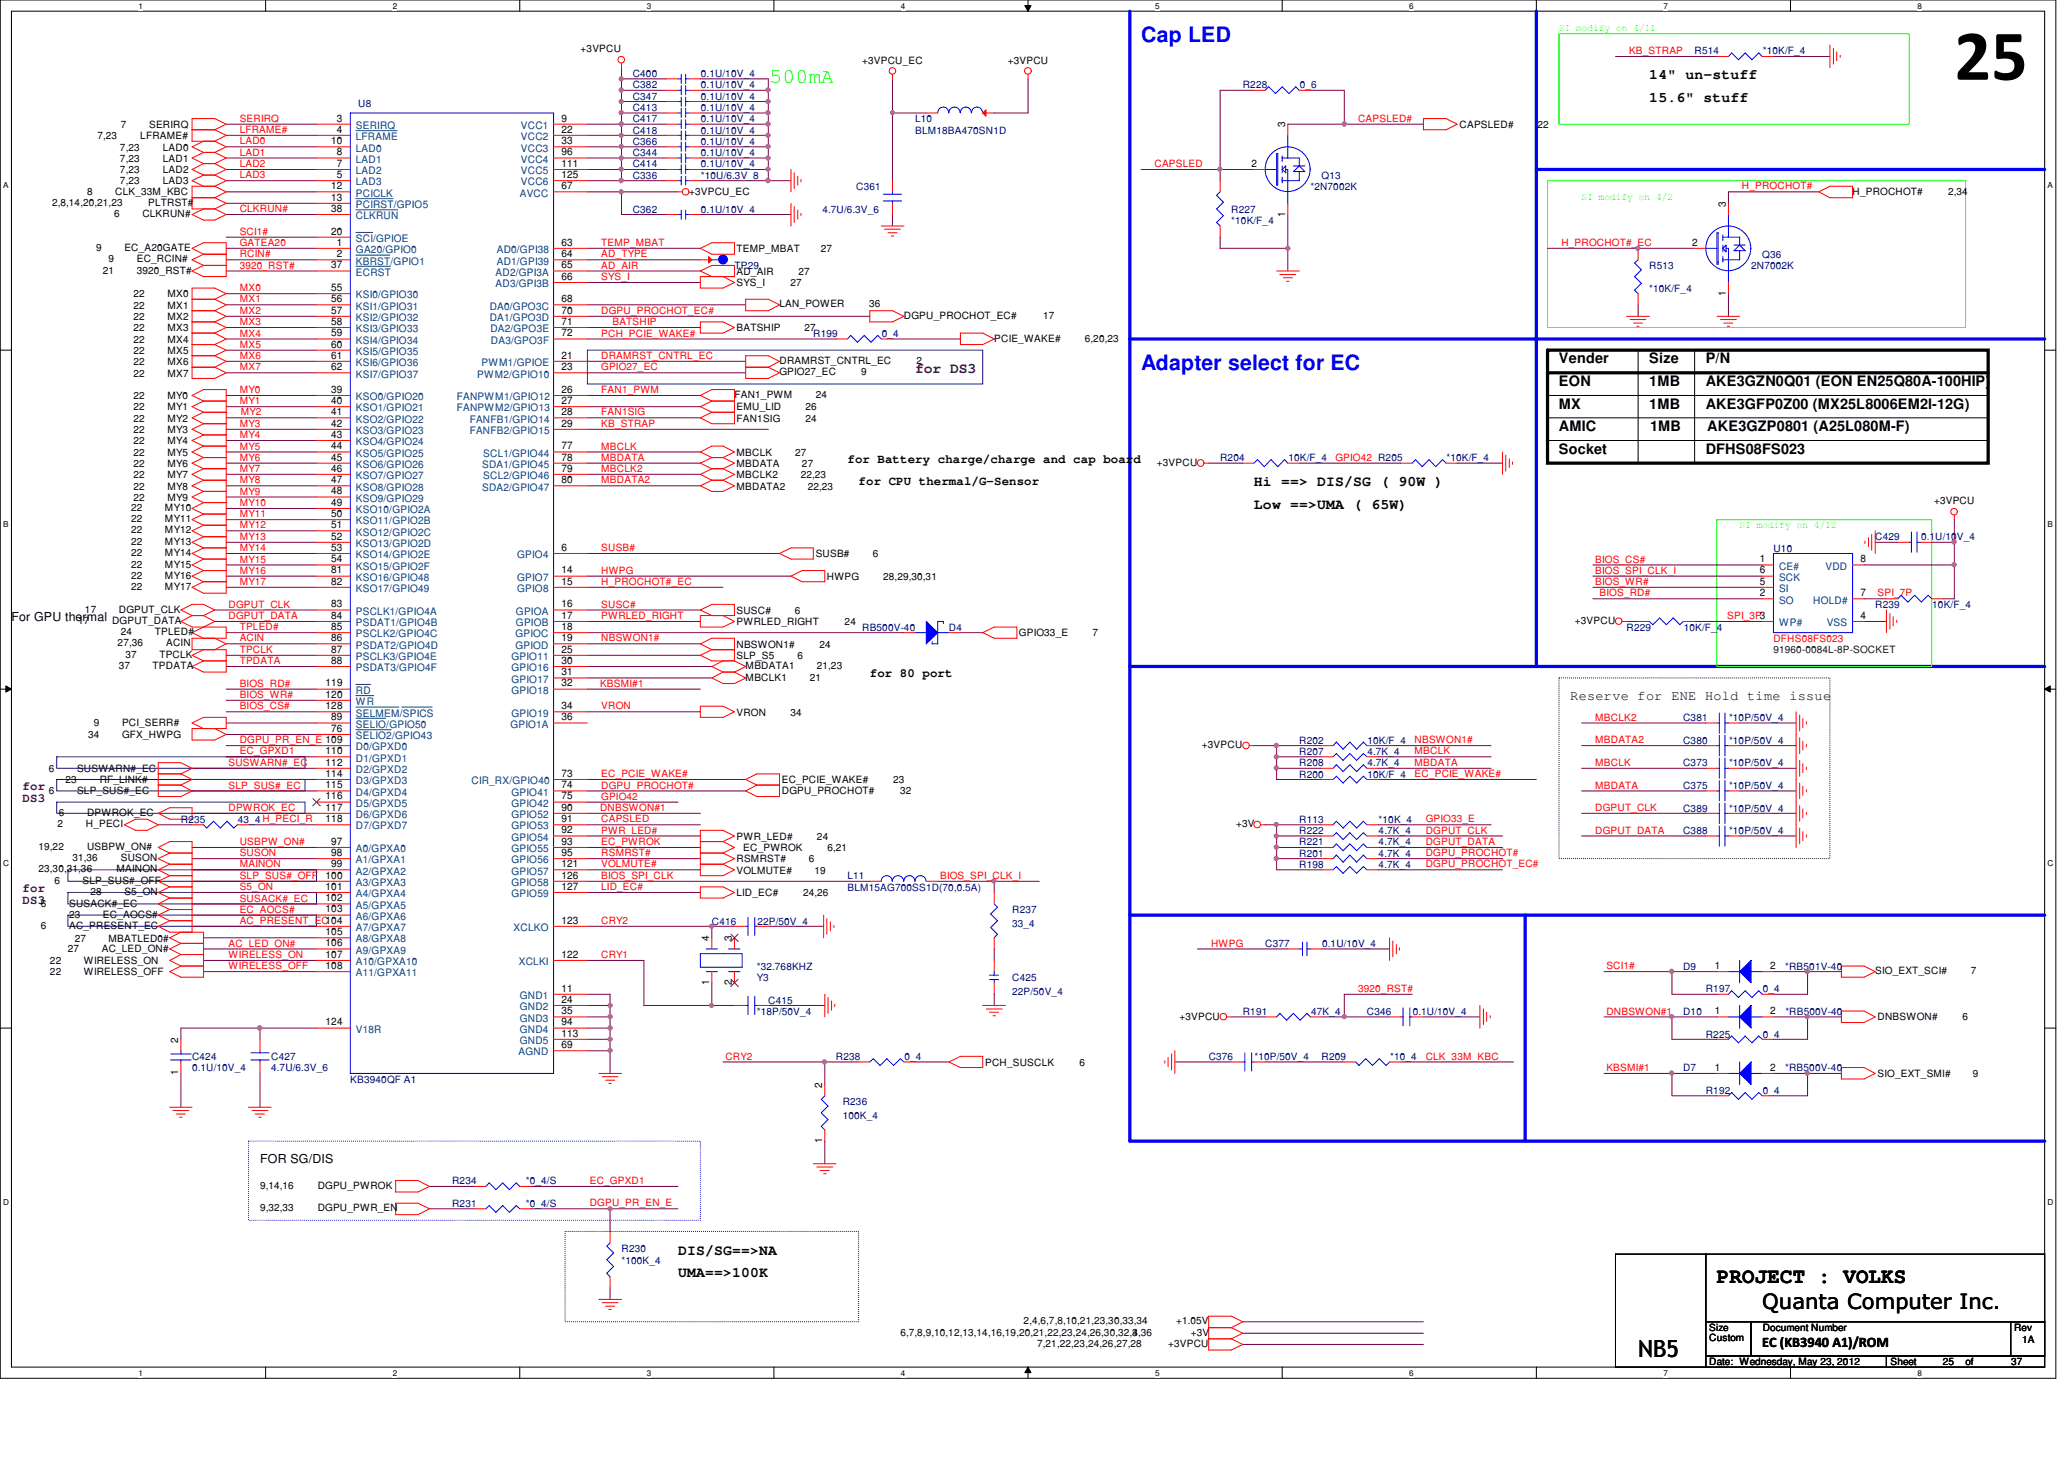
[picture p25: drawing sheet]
<svg xmlns="http://www.w3.org/2000/svg" width="297mm" height="210mm" viewBox="0 0 297 210" stroke-linecap="round" stroke-linejoin="round" font-family="sans-serif">
<defs><g id="words">
<text font-size="10.4" x="281.3" y="11.5">25</text>
<text font-size="3.4" x="235.7" y="195.2">NB5</text>
<text font-size="3" fill="#0f0" x="110.7" y="12">500mA</text>
<g font-size="3" fill="#00f">
<text x="164.2" y="6.1">Cap LED</text>
<text x="164.2" y="53.2">Adapter select for EC</text>
</g>
<g font-size="3">
<text x="247.1" y="184.6">PROJECT : VOLKS</text>
<text x="253.6" y="188.3">Quanta Computer Inc.</text>
</g>
<g font-size="2.1">
<text x="237.4" y="11.4">14&quot; un-stuff</text>
<text x="237.4" y="14.7">15.6&quot; stuff</text>
<text x="224.4" y="52.3">Vender</text>
<text x="237.4" y="52.3">Size</text>
<text x="245.5" y="52.3">P/N</text>
<text x="224.4" y="58.8">MX</text>
<text x="224.4" y="55.5">EON</text>
<text x="237.4" y="55.5">1MB</text>
<text x="237.4" y="58.8">1MB</text>
<text x="245.5" y="58.8">AKE3GFP0Z00 (MX25L8006EM2I-12G)</text>
<text x="245.5" y="55.5">AKE3GZN0Q01 (EON EN25Q80A-100HIP)</text>
<text x="224.4" y="65.3">Socket</text>
<text x="224.4" y="62">AMIC</text>
<text x="237.5" y="62">1MB</text>
<text x="245.5" y="65.3">DFHS08FS023</text>
<text x="245.7" y="62">AKE3GZP0801 (A25L080M-F)</text>
<text x="180.5" y="69.9">Hi ==&gt; DIS/SG ( 90W )</text>
<text x="180.5" y="73.2">Low ==&gt;UMA ( 65W)</text>
<text x="97.6" y="180.5">DIS/SG==&gt;NA</text>
<text x="97.6" y="183.7">UMA==&gt;100K</text>
<text x="253.6" y="193.8">EC (KB3940 A1)/ROM</text>
</g>
<text font-size="2.1" fill="#3f003f" x="131.7" y="53.7">for DS3</text>
<text font-size="1.9" x="226" y="100.7">Reserve for ENE Hold time issue</text>
<g font-size="1.8">
<text x="122" y="66.5">for Battery charge/charge and cap boar</text>
<text x="123.6" y="69.8">for CPU thermal/G-Sensor</text>
<text x="163.1" y="66.5">d</text>
<text x="1.6" y="89.4">For GPU thermal</text>
<text x="125.2" y="97.4">for 80 port</text>
<text x="37.4" y="167.4">FOR SG/DIS</text>
</g>
<g font-size="1.8" fill="#3f003f">
<text x="3.3" y="113.7">for</text>
<text x="3.3" y="115.4">DS3</text>
<text x="3.3" y="128.3">for</text>
<text x="3.3" y="130.1">DS3</text>
</g>
<g font-size="1.5">
<text x="48.5" y="17.5">3</text>
<text x="80.8" y="17.5">9</text>
<text x="47.7" y="20.7">10</text>
<text x="48.5" y="19.1">4</text>
<text x="48.5" y="22.4">8</text>
<text x="80.8" y="19.1">22</text>
<text x="80.8" y="20.7">33</text>
<text x="80.8" y="22.4">96</text>
<text x="185" y="18.3" transform="rotate(-90 185 18.3)">3</text>
<text x="47.7" y="28.9">13</text>
<text x="47.7" y="27.2">12</text>
<text x="48.5" y="24">7</text>
<text x="48.5" y="25.6">5</text>
<text x="80.8" y="27.2">67</text>
<text x="80.8" y="24">111</text>
<text x="80.8" y="25.6">125</text>
<text x="180.1" y="24">2</text>
<text x="248.4" y="29.7" transform="rotate(-90 248.4 29.7)">3</text>
<text x="47.7" y="33.7">20</text>
<text x="47.7" y="30.5">38</text>
<text x="48.5" y="35.3">1</text>
<text x="80.8" y="35.3">63</text>
<text x="185" y="31.2" transform="rotate(-90 185 31.2)">1</text>
<text x="243.5" y="35.3">2</text>
<text x="47.7" y="38.6">37</text>
<text x="47.7" y="41.9">55</text>
<text x="48.5" y="37">2</text>
<text x="80.8" y="37">64</text>
<text x="80.8" y="38.6">65</text>
<text x="80.8" y="40.3">66</text>
<text x="47.7" y="43.5">56</text>
<text x="47.7" y="45.1">57</text>
<text x="47.7" y="46.7">58</text>
<text x="80.8" y="43.5">68</text>
<text x="80.8" y="45.1">70</text>
<text x="80.8" y="46.7">71</text>
<text x="248.4" y="42.6" transform="rotate(-90 248.4 42.6)">1</text>
<text x="47.7" y="48.4">59</text>
<text x="47.7" y="50">60</text>
<text x="47.7" y="51.6">61</text>
<text x="47.7" y="53.3">62</text>
<text x="80.8" y="48.4">72</text>
<text x="80.8" y="51.6">21</text>
<text x="80.8" y="53.3">23</text>
<text x="47.7" y="56.5">39</text>
<text x="47.7" y="58.1">40</text>
<text x="47.7" y="59.7">41</text>
<text x="80.8" y="56.5">26</text>
<text x="80.8" y="58.1">27</text>
<text x="80.8" y="59.7">28</text>
<text x="47.7" y="61.4">42</text>
<text x="47.7" y="63">43</text>
<text x="47.7" y="64.6">44</text>
<text x="80.8" y="61.4">29</text>
<text x="80.8" y="64.6">77</text>
<text x="47.7" y="66.3">45</text>
<text x="47.7" y="67.9">46</text>
<text x="47.7" y="69.5">47</text>
<text x="47.7" y="71.1">48</text>
<text x="80.8" y="66.3">78</text>
<text x="80.8" y="67.9">79</text>
<text x="80.8" y="69.5">80</text>
<text x="47.7" y="72.8">49</text>
<text x="47.7" y="74.4">50</text>
<text x="47.7" y="76">51</text>
<text x="47.7" y="77.6">52</text>
<text x="47.7" y="79.2">53</text>
<text x="47.7" y="80.9">54</text>
<text x="47.7" y="82.5">81</text>
<text x="80.8" y="79.2">6</text>
<text x="80.8" y="82.5">14</text>
<text x="253.3" y="80.9">1</text>
<text x="253.3" y="82.5">6</text>
<text x="267.8" y="80.9">8</text>
<text x="47.7" y="84.1">82</text>
<text x="47.7" y="87.4">83</text>
<text x="47.7" y="89">84</text>
<text x="80.8" y="84.1">15</text>
<text x="80.8" y="87.4">16</text>
<text x="80.8" y="89">17</text>
<text x="253.3" y="84.1">5</text>
<text x="253.3" y="85.8">2</text>
<text x="267.8" y="89">4</text>
<text x="267.8" y="85.8">7</text>
<text x="47.7" y="90.6">85</text>
<text x="47.7" y="92.2">86</text>
<text x="47.7" y="93.9">87</text>
<text x="47.7" y="95.5">88</text>
<text x="80.8" y="90.6">18</text>
<text x="80.8" y="92.2">19</text>
<text x="80.8" y="93.9">25</text>
<text x="80.8" y="95.5">30</text>
<text x="46.9" y="98.8">119</text>
<text x="46.9" y="100.4">120</text>
<text x="80.8" y="97.2">31</text>
<text x="80.8" y="98.8">32</text>
<text x="46.9" y="102">128</text>
<text x="47.7" y="103.6">89</text>
<text x="47.7" y="105.3">76</text>
<text x="80.8" y="102">34</text>
<text x="80.8" y="103.6">36</text>
<text x="46.9" y="108.5">110</text>
<text x="46.9" y="110.2">112</text>
<text x="46.9" y="111.8">114</text>
<text x="46.9" y="113.4">115</text>
<text x="80.8" y="111.8">73</text>
<text x="80.8" y="113.4">74</text>
<text x="46.9" y="115">116</text>
<text x="46.9" y="116.6">117</text>
<text x="46.9" y="118.3">118</text>
<text x="80.8" y="115">75</text>
<text x="80.8" y="116.6">90</text>
<text x="80.8" y="118.3">91</text>
<text x="80.8" y="119.9">92</text>
<text x="47.7" y="121.5">97</text>
<text x="47.7" y="123.1">98</text>
<text x="47.7" y="124.8">99</text>
<text x="80.8" y="121.5">93</text>
<text x="80.8" y="123.1">95</text>
<text x="80.8" y="124.8">121</text>
<text x="46.9" y="126.4">100</text>
<text x="46.9" y="128">101</text>
<text x="46.9" y="129.7">102</text>
<text x="46.9" y="131.3">103</text>
<text x="80.8" y="126.4">126</text>
<text x="80.8" y="128">127</text>
<text x="46.9" y="134.5">105</text>
<text x="46.9" y="136.1">106</text>
<text x="46.9" y="137.8">107</text>
<text x="80.8" y="137.8">122</text>
<text x="80.8" y="132.9">123</text>
<text x="102.1" y="135.4" transform="rotate(-90 102.1 135.4)">4</text>
<text x="105.3" y="135.4" transform="rotate(-90 105.3 135.4)">3</text>
<text x="46.9" y="139.4">108</text>
<text x="80.8" y="142.7">11</text>
<text x="102.1" y="141.7" transform="rotate(-90 102.1 141.7)">1</text>
<text x="105.3" y="141.7" transform="rotate(-90 105.3 141.7)">2</text>
<text x="246.8" y="139.4">1</text>
<text x="254.8" y="139.4">2</text>
<text x="46.9" y="147.5">124</text>
<text x="80.8" y="145.9">35</text>
<text x="80.8" y="144.3">24</text>
<text x="80.8" y="147.5">94</text>
<text x="80.8" y="149.1">113</text>
<text x="246.8" y="145.9">1</text>
<text x="254.8" y="145.9">2</text>
<text x="25.7" y="154.7" transform="rotate(-90 25.7 154.7)">1</text>
<text x="25.7" y="150" transform="rotate(-90 25.7 150)">2</text>
<text x="80.8" y="150.8">69</text>
<text x="246.8" y="154.1">1</text>
<text x="254.8" y="154.1">2</text>
<text x="118.3" y="156.5" transform="rotate(-90 118.3 156.5)">2</text>
<text x="118.3" y="164.5" transform="rotate(-90 118.3 164.5)">1</text>
</g>
<g font-size="1.5" fill="#003f7f">
<text x="51.2" y="18.5">SERIRQ</text>
<text x="51.2" y="20.2">LFRAME</text>
<text x="51.2" y="21.8">LAD0</text>
<text x="51.2" y="23.4">LAD1</text>
<text x="75" y="18.5">VCC1</text>
<text x="75" y="20.2">VCC2</text>
<text x="75" y="21.8">VCC3</text>
<text x="75" y="23.4">VCC4</text>
<text x="51.2" y="25.1">LAD2</text>
<text x="51.2" y="26.7">LAD3</text>
<text x="51.2" y="29.9">PCIRST/GPIO5</text>
<text x="51.2" y="28.3">PCICLK</text>
<text x="74.8" y="28.3">AVCC</text>
<text x="75" y="25.1">VCC5</text>
<text x="75" y="26.7">VCC6</text>
<text x="51.2" y="34.8">SCI/GPIOE</text>
<text x="51.2" y="31.5">CLKRUN</text>
<text x="51.2" y="36.4">GA20/GPIO0</text>
<text x="51.2" y="38.1">KBRST/GPIO1</text>
<text x="51.2" y="39.7">ECRST</text>
<text x="71.3" y="39.7">AD2/GPI3A</text>
<text x="71.3" y="41.3">AD3/GPI3B</text>
<text x="71.5" y="36.4">AD0/GPI38</text>
<text x="71.5" y="38.1">AD1/GPI39</text>
<text x="51.2" y="42.9">KSI0/GPIO30</text>
<text x="51.2" y="44.5">KSI1/GPIO31</text>
<text x="51.2" y="46.2">KSI2/GPIO32</text>
<text x="51.2" y="47.8">KSI3/GPIO33</text>
<text x="70.5" y="44.5">DA0/GPO3C</text>
<text x="70.5" y="46.2">DA1/GPO3D</text>
<text x="70.6" y="47.8">DA2/GPO3E</text>
<text x="51.2" y="49.4">KSI4/GPIO34</text>
<text x="51.2" y="51.1">KSI5/GPIO35</text>
<text x="51.2" y="52.7">KSI6/GPIO36</text>
<text x="69.3" y="52.7">PWM1/GPIOE</text>
<text x="70.7" y="49.4">DA3/GPO3F</text>
<text x="51.2" y="54.3">KSI7/GPIO37</text>
<text x="51.2" y="57.6">KSO0/GPIO20</text>
<text x="51.2" y="59.2">KSO1/GPIO21</text>
<text x="65.7" y="57.6">FANPWM1/GPIO12</text>
<text x="65.7" y="59.2">FANPWM2/GPIO13</text>
<text x="68.7" y="54.3">PWM2/GPIO10</text>
<text x="51.2" y="60.8">KSO2/GPIO22</text>
<text x="51.2" y="62.4">KSO3/GPIO23</text>
<text x="51.2" y="64.1">KSO4/GPIO24</text>
<text x="51.2" y="65.7">KSO5/GPIO25</text>
<text x="67.6" y="60.8">FANFB1/GPIO14</text>
<text x="67.6" y="62.4">FANFB2/GPIO15</text>
<text x="69.6" y="65.7">SCL1/GPIO44</text>
<text x="51.2" y="67.3">KSO6/GPIO26</text>
<text x="51.2" y="68.9">KSO7/GPIO27</text>
<text x="51.2" y="70.6">KSO8/GPIO28</text>
<text x="69.4" y="67.3">SDA1/GPIO45</text>
<text x="69.4" y="70.6">SDA2/GPIO47</text>
<text x="69.6" y="68.9">SCL2/GPIO46</text>
<text x="51.2" y="72.2">KSO9/GPIO29</text>
<text x="51.2" y="73.8">KSO10/GPIO2A</text>
<text x="51.2" y="75.4">KSO11/GPIO2B</text>
<text x="51.2" y="77">KSO12/GPIO2C</text>
<text x="51.2" y="78.7">KSO13/GPIO2D</text>
<text x="51.2" y="80.3">KSO14/GPIO2E</text>
<text x="51.2" y="82">KSO15/GPIO2F</text>
<text x="51.2" y="83.6">KSO16/GPIO48</text>
<text x="74.4" y="80.3">GPIO4</text>
<text x="74.4" y="83.6">GPIO7</text>
<text x="256" y="82">CE#</text>
<text x="256" y="83.6">SCK</text>
<text x="262.7" y="82">VDD</text>
<text x="51.2" y="85.2">KSO17/GPIO49</text>
<text x="51.2" y="88.4">PSCLK1/GPIO4A</text>
<text x="74.2" y="88.4">GPIOA</text>
<text x="74.4" y="85.2">GPIO8</text>
<text x="256" y="85.2">SI</text>
<text x="256" y="86.8">SO</text>
<text x="260.9" y="86.8">HOLD#</text>
<text x="51.2" y="90.1">PSDAT1/GPIO4B</text>
<text x="51.2" y="91.7">PSCLK2/GPIO4C</text>
<text x="51.2" y="93.3">PSDAT2/GPIO4D</text>
<text x="51.2" y="95">PSCLK3/GPIO4E</text>
<text x="73.6" y="95">GPIO11</text>
<text x="74.2" y="91.7">GPIOC</text>
<text x="74.2" y="93.3">GPIOD</text>
<text x="74.2" y="90.1">GPIOB</text>
<text x="256" y="90.1">WP#</text>
<text x="262.9" y="90.1">VSS</text>
<text x="51.2" y="96.6">PSDAT3/GPIO4F</text>
<text x="51.2" y="99.8">RD</text>
<text x="51.2" y="101.4">WR</text>
<text x="73.6" y="96.6">GPIO16</text>
<text x="73.6" y="98.2">GPIO17</text>
<text x="73.6" y="99.8">GPIO18</text>
<text x="51.2" y="103.1">SELMEM/SPICS</text>
<text x="51.2" y="104.7">SELIO/GPIO50</text>
<text x="51.2" y="106.3">SELIO2/GPIO43</text>
<text x="51.2" y="108">D0/GPXD0</text>
<text x="73.4" y="104.7">GPIO1A</text>
<text x="73.6" y="103.1">GPIO19</text>
<text x="51.2" y="109.6">D1/GPXD1</text>
<text x="51.2" y="111.2">D2/GPXD2</text>
<text x="51.2" y="112.8">D3/GPXD3</text>
<text x="67.9" y="112.8">CIR_RX/GPIO40</text>
<text x="51.2" y="114.5">D4/GPXD4</text>
<text x="51.2" y="116.1">D5/GPXD5</text>
<text x="51.2" y="117.7">D6/GPXD6</text>
<text x="51.2" y="119.3">D7/GPXD7</text>
<text x="73.6" y="114.5">GPIO41</text>
<text x="73.6" y="116.1">GPIO42</text>
<text x="73.6" y="117.7">GPIO52</text>
<text x="73.6" y="119.3">GPIO53</text>
<text x="51.2" y="122.6">A0/GPXA0</text>
<text x="51.2" y="124.2">A1/GPXA1</text>
<text x="51.2" y="125.8">A2/GPXA2</text>
<text x="73.6" y="120.9">GPIO54</text>
<text x="73.6" y="122.6">GPIO55</text>
<text x="73.6" y="124.2">GPIO56</text>
<text x="73.6" y="125.8">GPIO57</text>
<text x="51.2" y="127.5">A3/GPXA3</text>
<text x="51.2" y="129.1">A4/GPXA4</text>
<text x="51.2" y="130.7">A5/GPXA5</text>
<text x="73.6" y="127.5">GPIO58</text>
<text x="73.6" y="129.1">GPIO59</text>
<text x="51.2" y="132.3">A6/GPXA6</text>
<text x="51.2" y="133.9">A7/GPXA7</text>
<text x="51.2" y="135.6">A8/GPXA8</text>
<text x="51.2" y="137.2">A9/GPXA9</text>
<text x="73.9" y="133.9">XCLKO</text>
<text x="51.2" y="138.9">A10/GPXA10</text>
<text x="51.2" y="140.5">A11/GPXA11</text>
<text x="74.7" y="138.9">XCLKI</text>
<text x="74.8" y="143.7">GND1</text>
<text x="51.2" y="148.6">V18R</text>
<text x="74.8" y="147">GND3</text>
<text x="74.8" y="145.3">GND2</text>
<text x="74.8" y="148.6">GND4</text>
<text x="74.6" y="151.8">AGND</text>
<text x="74.8" y="150.2">GND5</text>
</g>
<g font-size="1.4" fill="#0f0">
<text x="224.4" y="4.4">SI modify on 4/11</text>
<text x="227.6" y="28.8">SI modify on 4/2</text>
<text x="250.4" y="75.9">SI modify on 4/12</text>
</g>
<g font-size="1.4">
<text x="83.6" y="7.5">+3VPCU</text>
<text x="124.1" y="9.1">+3VPCU_EC</text>
<text x="145" y="9.1">+3VPCU</text>
<text x="14" y="20">7,23</text>
<text x="17.3" y="23.3">7,23</text>
<text x="17.3" y="21.7">7,23</text>
<text x="17.4" y="18.4">7</text>
<text x="20.2" y="20">LFRAME#</text>
<text x="21.5" y="18.4">SERIRQ</text>
<text x="23.4" y="23.3">LAD1</text>
<text x="23.4" y="21.7">LAD0</text>
<text x="210.1" y="18.4">CAPSLED#</text>
<text x="221.3" y="18.4">22</text>
<text x="7.5" y="29.6">2,8,14,20,21,23</text>
<text x="12.5" y="28">8</text>
<text x="16.6" y="28">CLK_33M_KBC</text>
<text x="17.3" y="26.5">7,23</text>
<text x="17.3" y="24.9">7,23</text>
<text x="21.3" y="29.6">PLTRST#</text>
<text x="23.4" y="26.5">LAD3</text>
<text x="23.4" y="24.9">LAD2</text>
<text x="99.2" y="28">+3VPCU_EC</text>
<text x="266.6" y="28">H_PROCHOT#</text>
<text x="280.4" y="28">2,34</text>
<text x="16.4" y="31.2">6</text>
<text x="20.5" y="31.2">CLKRUN#</text>
<text x="13.8" y="36.1">9</text>
<text x="14.8" y="39.4">21</text>
<text x="15.6" y="37.8">9</text>
<text x="17.9" y="36.1">EC_A20GATE</text>
<text x="19.7" y="37.8">EC_RCIN#</text>
<text x="19.7" y="39.4">3920_RST#</text>
<text x="106" y="39.5">AD_AIR</text>
<text x="106" y="41.1">SYS_I</text>
<text x="106" y="36.3">TEMP_MBAT</text>
<text x="113.8" y="41.1">27</text>
<text x="114.9" y="39.5">27</text>
<text x="118.1" y="36.3">27</text>
<text x="19.2" y="46.1">22</text>
<text x="19.2" y="44.4">22</text>
<text x="19.2" y="42.8">22</text>
<text x="19.2" y="47.7">22</text>
<text x="24.1" y="46.1">MX2</text>
<text x="24.1" y="44.4">MX1</text>
<text x="24.1" y="42.8">MX0</text>
<text x="24.1" y="47.7">MX3</text>
<text x="106" y="47.7">BATSHIP</text>
<text x="112.2" y="44.2">LAN_POWER</text>
<text x="115.8" y="47.7">27</text>
<text x="125.1" y="44.2">36</text>
<text x="130.1" y="45.9">DGPU_PROCHOT_EC#</text>
<text x="150.1" y="45.9">17</text>
<text x="19.2" y="52.5">22</text>
<text x="19.2" y="50.9">22</text>
<text x="19.2" y="49.3">22</text>
<text x="24.1" y="52.5">MX6</text>
<text x="24.1" y="50.9">MX5</text>
<text x="24.1" y="49.3">MX4</text>
<text x="112.2" y="52.4">DRAMRST_CNTRL_EC</text>
<text x="131.9" y="52.4">2</text>
<text x="143.1" y="49.1">PCIE_WAKE#</text>
<text x="156.1" y="49.1">6,20,23</text>
<text x="19.2" y="59.1">22</text>
<text x="19.2" y="57.4">22</text>
<text x="19.2" y="54.2">22</text>
<text x="24.1" y="59.1">MY1</text>
<text x="24.1" y="57.4">MY0</text>
<text x="24.1" y="54.2">MX7</text>
<text x="105.7" y="57.3">FAN1_PWM</text>
<text x="106" y="59.1">EMU_LID</text>
<text x="112.2" y="54">GPIO27_EC</text>
<text x="115.9" y="59.1">26</text>
<text x="117.4" y="57.3">24</text>
<text x="123.9" y="54">9</text>
<text x="19.2" y="60.7">22</text>
<text x="19.2" y="63.9">22</text>
<text x="19.2" y="65.5">22</text>
<text x="19.2" y="62.3">22</text>
<text x="24.1" y="60.7">MY2</text>
<text x="24.1" y="63.9">MY4</text>
<text x="24.1" y="65.5">MY5</text>
<text x="24.1" y="62.3">MY3</text>
<text x="106" y="60.7">FAN1SIG</text>
<text x="106" y="65.5">MBCLK</text>
<text x="114.4" y="65.5">27</text>
<text x="115.9" y="60.7">24</text>
<text x="19.2" y="67.2">22</text>
<text x="19.2" y="70.4">22</text>
<text x="19.2" y="68.8">22</text>
<text x="24.1" y="67.2">MY6</text>
<text x="24.1" y="70.4">MY8</text>
<text x="24.1" y="68.8">MY7</text>
<text x="106" y="67.2">MBDATA</text>
<text x="106" y="70.4">MBDATA2</text>
<text x="106" y="68.8">MBCLK2</text>
<text x="115.2" y="68.8">22,23</text>
<text x="115.4" y="67.2">27</text>
<text x="116.2" y="70.4">22,23</text>
<text x="166.5" y="67">+3VPCU</text>
<text x="18.9" y="73.5">22</text>
<text x="18.9" y="76.8">22</text>
<text x="18.9" y="75.1">22</text>
<text x="19.2" y="72.1">22</text>
<text x="23.7" y="73.5">MY10</text>
<text x="23.7" y="76.8">MY12</text>
<text x="23.7" y="75.1">MY11</text>
<text x="24.1" y="72.1">MY9</text>
<text x="278.3" y="72.6">+3VPCU</text>
<text x="18.9" y="80">22</text>
<text x="18.9" y="78.4">22</text>
<text x="18.9" y="81.7">22</text>
<text x="18.9" y="83.3">22</text>
<text x="23.7" y="80">MY14</text>
<text x="23.7" y="78.4">MY13</text>
<text x="23.7" y="81.7">MY15</text>
<text x="23.7" y="83.3">MY16</text>
<text x="117.4" y="80.2">SUSB#</text>
<text x="119" y="83.4">HWPG</text>
<text x="125.6" y="80.2">6</text>
<text x="127.1" y="83.4">28,29,30,31</text>
<text x="11.3" y="89.8">17</text>
<text x="12.2" y="88.1">17</text>
<text x="16.1" y="89.8">DGPUT_DATA</text>
<text x="17.1" y="88.1">DGPUT_CLK</text>
<text x="18.9" y="84.9">22</text>
<text x="23.7" y="84.9">MY17</text>
<text x="106" y="88.3">SUSC#</text>
<text x="106" y="89.9">PWRLED_RIGHT</text>
<text x="114.4" y="88.3">6</text>
<text x="121.6" y="89.9">24</text>
<text x="226.6" y="89.8">+3VPCU</text>
<text x="16.9" y="93">27,36</text>
<text x="17.4" y="91.4">24</text>
<text x="18.1" y="94.7">37</text>
<text x="22.3" y="91.4">TPLED#</text>
<text x="22.9" y="94.7">TPCLK</text>
<text x="23.9" y="93">ACIN</text>
<text x="106" y="93.2">NBSWON1#</text>
<text x="106" y="94.8">SLP_S5</text>
<text x="114.8" y="94.8">6</text>
<text x="117.9" y="93.2">24</text>
<text x="146.6" y="91.6">GPIO33_E</text>
<text x="157.2" y="91.6">7</text>
<text x="17.1" y="96.3">37</text>
<text x="22" y="96.3">TPDATA</text>
<text x="107.3" y="97.9">MBCLK1</text>
<text x="107.3" y="96.3">MBDATA1</text>
<text x="116.6" y="97.9">21</text>
<text x="117.5" y="96.3">21,23</text>
<text x="12.7" y="106.2">34</text>
<text x="13.5" y="104.4">9</text>
<text x="17.6" y="104.4">PCI_SERR#</text>
<text x="17.6" y="106.2">GFX_HWPG</text>
<text x="106" y="103">VRON</text>
<text x="113.8" y="103">34</text>
<text x="173" y="107.7">+3VPCU</text>
<text x="7" y="111.1">6</text>
<text x="9.4" y="112.7">23</text>
<text x="11.1" y="111.1">SUSWARN#_EC</text>
<text x="14.3" y="112.7">RF_LINK#</text>
<text x="112.5" y="112.7">EC_PCIE_WAKE#</text>
<text x="128.6" y="112.7">23</text>
<text x="7" y="114.3">6</text>
<text x="8.3" y="119">2</text>
<text x="8.5" y="117.4">6</text>
<text x="11.1" y="114.3">SLP_SUS#_EC</text>
<text x="12.4" y="119">H_PECI</text>
<text x="12.5" y="117.4">DPWROK_EC</text>
<text x="112.5" y="114.3">DGPU_PROCHOT#</text>
<text x="129.5" y="114.3">32</text>
<text x="177.9" y="119">+3V</text>
<text x="5.5" y="125.5">23,30,31,36</text>
<text x="5.5" y="122.3">19,22</text>
<text x="10.4" y="123.9">31,36</text>
<text x="12.5" y="122.3">USBPW_ON#</text>
<text x="16.8" y="125.5">MAINON</text>
<text x="17.4" y="123.9">SUSON</text>
<text x="106" y="124.1">RSMRST#</text>
<text x="106" y="125.7">VOLMUTE#</text>
<text x="106" y="120.8">PWR_LED#</text>
<text x="107" y="122.4">EC_PWROK</text>
<text x="116.4" y="124.1">6</text>
<text x="117.2" y="125.7">19</text>
<text x="117.6" y="120.8">24</text>
<text x="119.1" y="122.4">6,21</text>
<text x="5.9" y="130.4">6</text>
<text x="7.8" y="127.2">6</text>
<text x="9.9" y="130.4">SUSACK#_EC</text>
<text x="11.9" y="127.2">SLP_SUS#_OFF</text>
<text x="13" y="128.8">28</text>
<text x="17.9" y="128.8">S5_ON</text>
<text x="106" y="128.9">LID_EC#</text>
<text x="115.6" y="128.9">24,26</text>
<text x="5.9" y="133.6">6</text>
<text x="9.8" y="136.9">27</text>
<text x="9.9" y="132">23</text>
<text x="9.9" y="133.6">AC_PRESENT_EC</text>
<text x="10.7" y="135.5">27</text>
<text x="14.6" y="136.9">AC_LED_ON#</text>
<text x="14.8" y="132">EC_AOCS#</text>
<text x="15.6" y="135.5">MBATLED0#</text>
<text x="7.2" y="138.7">22</text>
<text x="7.2" y="140.3">22</text>
<text x="12.1" y="138.7">WIRELESS_ON</text>
<text x="12.1" y="140.3">WIRELESS_OFF</text>
<text x="269.9" y="140.2">SIO_EXT_SCI#</text>
<text x="283.6" y="140.2">7</text>
<text x="169.8" y="146.7">+3VPCU</text>
<text x="270.2" y="146.8">DNBSWON#</text>
<text x="282.4" y="146.8">6</text>
<text x="141.8" y="153.3">PCH_SUSCLK</text>
<text x="155.3" y="153.3">6</text>
<text x="270.2" y="154.9">SIO_EXT_SMI#</text>
<text x="283.9" y="154.9">9</text>
<text x="37.4" y="171.1">9,14,16</text>
<text x="45.7" y="171.1">DGPU_PWROK</text>
<text x="37.4" y="174.3">9,32,33</text>
<text x="45.7" y="174.3">DGPU_PWR_EN</text>
<text x="147.3" y="190.5">2,4,6,7,8,10,21,23,30,33,34</text>
<text x="169.2" y="190.5">+1.05V</text>
<text x="246" y="191.5">Size</text>
<text x="253.7" y="191.5">Document Number</text>
<text x="289.9" y="191.5">Rev</text>
<text x="129.6" y="192.2">6,7,8,9,10,12,13,14,16,19,20,21,22,23,24,26,30,32,3</text>
<text x="149.3" y="193.8">7,21,22,23,24,26,27,28</text>
<text x="163" y="192.2">4,36</text>
<text x="168.1" y="193.8">+3VPCU</text>
<text x="171.4" y="192.2">+3V</text>
<text x="246" y="196.4">Date: Wednesday, May 23, 2012</text>
<text x="246" y="193">Custom</text>
<text x="272.1" y="196.4">Sheet</text>
<text x="279.6" y="196.4">25</text>
<text x="282.9" y="196.4">of</text>
<text x="289.4" y="196.4">37</text>
<text x="291" y="193.2">1A</text>
</g>
<g font-size="1.4" fill="#00007f">
<text x="91.1" y="11.1">C400</text>
<text x="100.9" y="11.1">0.1U/10V_4</text>
<text x="243.9" y="7.8">R514</text>
<text x="253.7" y="7.8">*10K/F_4</text>
<text x="51.6" y="15.3">U8</text>
<text x="91.1" y="12.7">C382</text>
<text x="91.1" y="14.4">C347</text>
<text x="91.1" y="16">C413</text>
<text x="91.1" y="17.6">C417</text>
<text x="100.9" y="12.7">0.1U/10V_4</text>
<text x="100.9" y="14.4">0.1U/10V_4</text>
<text x="100.9" y="16">0.1U/10V_4</text>
<text x="100.9" y="17.6">0.1U/10V_4</text>
<text x="131.7" y="17.6">L10</text>
<text x="178.9" y="12.7">R228</text>
<text x="187.1" y="12.7">0_6</text>
<text x="91.1" y="20.8">C366</text>
<text x="91.1" y="19.2">C418</text>
<text x="91.1" y="22.5">C344</text>
<text x="100.9" y="20.8">0.1U/10V_4</text>
<text x="100.9" y="19.2">0.1U/10V_4</text>
<text x="100.9" y="22.5">0.1U/10V_4</text>
<text x="131.7" y="19.2">BLM18BA470SN1D</text>
<text x="91.1" y="24.1">C414</text>
<text x="91.1" y="25.7">C336</text>
<text x="100.9" y="24.1">0.1U/10V_4</text>
<text x="100.9" y="25.7">*10U/6.3V_8</text>
<text x="123.2" y="27.3">C361</text>
<text x="188.6" y="27.3">*2N7002K</text>
<text x="190.2" y="25.7">Q13</text>
<text x="91.1" y="30.6">C362</text>
<text x="100.9" y="30.6">0.1U/10V_4</text>
<text x="118.4" y="30.6">4.7U/6.3V_6</text>
<text x="177.2" y="30.6">R227</text>
<text x="177.2" y="32.2">*10K/F_4</text>
<text x="105.7" y="38.7">TP29</text>
<text x="237.4" y="38.7">R513</text>
<text x="237.4" y="42">*10K/F_4</text>
<text x="252" y="38.7">2N7002K</text>
<text x="253.6" y="37.1">Q36</text>
<text x="117" y="48.5">R199</text>
<text x="126.9" y="48.5">0_4</text>
<text x="175.6" y="66.4">R204</text>
<text x="185.4" y="66.4">10K/F_4</text>
<text x="208.2" y="66.4">*10K/F_4</text>
<text x="269.9" y="77.7">C429</text>
<text x="276.5" y="77.7">0.1U/10</text>
<text x="281.6" y="77.7">V_4</text>
<text x="255.2" y="79.4">U10</text>
<text x="269.9" y="87.5">R239</text>
<text x="278.1" y="87.5">10K/F_4</text>
<text x="124.1" y="90.8">RB500V-40</text>
<text x="136.6" y="90.8">D4</text>
<text x="234.1" y="90.8">R229</text>
<text x="242.3" y="90.8">10K/F_4</text>
<text x="187" y="107">R202</text>
<text x="196.8" y="107">10K/F_4</text>
<text x="242.2" y="107">C380</text>
<text x="242.2" y="103.8">C381</text>
<text x="248.8" y="107">*10P/50V_4</text>
<text x="248.8" y="103.8">*10P/50V_4</text>
<text x="187" y="108.6">R207</text>
<text x="187" y="111.9">R200</text>
<text x="187" y="110.2">R208</text>
<text x="196.8" y="108.6">4.7K_4</text>
<text x="196.8" y="111.9">10K/F_4</text>
<text x="196.8" y="110.2">4.7K_4</text>
<text x="242.2" y="113.5">C375</text>
<text x="242.2" y="110.2">C373</text>
<text x="248.8" y="113.5">*10P/50V_4</text>
<text x="248.8" y="110.2">*10P/50V_4</text>
<text x="26" y="118.4">R235</text>
<text x="34.2" y="118.4">43_4 H_PECI_R</text>
<text x="187" y="118.4">R113</text>
<text x="198.4" y="118.4">*10K_4</text>
<text x="242.2" y="116.8">C389</text>
<text x="248.8" y="116.8">*10P/50V_4</text>
<text x="187" y="123.3">R201</text>
<text x="187" y="121.6">R221</text>
<text x="187" y="120">R222</text>
<text x="187" y="124.9">R198</text>
<text x="198.4" y="123.3">4.7K_4</text>
<text x="198.4" y="121.6">4.7K_4</text>
<text x="198.4" y="120">4.7K_4</text>
<text x="198.4" y="124.9">4.7K_4</text>
<text x="242.2" y="120">C388</text>
<text x="248.8" y="120">*10P/50V_4</text>
<text x="122" y="126.5">L11</text>
<text x="122" y="128.1">BLM15AG700SS1D(70,0.5A)</text>
<text x="145.7" y="131.4">R237</text>
<text x="102.4" y="133">C416</text>
<text x="109" y="133">22P/50V_4</text>
<text x="145.7" y="133.4">33_4</text>
<text x="182.1" y="136.3">C377</text>
<text x="190.3" y="136.3">0.1U/10V_4</text>
<text x="108.9" y="141.1">Y3</text>
<text x="108.9" y="139.5">*32.768KHZ</text>
<text x="145.7" y="141.1">C425</text>
<text x="145.7" y="143.1">22P/50V_4</text>
<text x="242.2" y="139.5">D9</text>
<text x="245.5" y="142.7">R197</text>
<text x="253.7" y="142.7">0_4</text>
<text x="256.9" y="139.5">*RB501V-40</text>
<text x="108.9" y="146">*18P/50V_4</text>
<text x="110.6" y="144.4">C415</text>
<text x="178.9" y="146">R191</text>
<text x="188.7" y="146">47K_4</text>
<text x="196.7" y="146">C346</text>
<text x="203.3" y="146">0.1U/10V_4</text>
<text x="242.2" y="146">D10</text>
<text x="245.5" y="149.3">R225</text>
<text x="253.7" y="149.3">0_4</text>
<text x="256.9" y="146">*RB500V-40</text>
<text x="27.6" y="152.5">C424</text>
<text x="27.6" y="154.1">0.1U/10V_4</text>
<text x="39" y="152.5">C427</text>
<text x="39" y="154.1">4.7U/6.3V_6</text>
<text x="50.4" y="155.8">KB3940QF A1</text>
<text x="120.3" y="152.5">R238</text>
<text x="130.2" y="152.5">0_4</text>
<text x="173.9" y="152.5">C376</text>
<text x="180.5" y="152.5">*10P/50V_4</text>
<text x="190.2" y="152.5">R209</text>
<text x="200.1" y="152.5">*10_4</text>
<text x="242.2" y="154.1">D7</text>
<text x="256.9" y="154.1">*RB500V-40</text>
<text x="121.3" y="159">R236</text>
<text x="121.3" y="161">100K_4</text>
<text x="245.5" y="157.4">R192</text>
<text x="253.7" y="157.4">0_4</text>
<text x="65.1" y="173.7">R231</text>
<text x="65.1" y="170.4">R234</text>
<text x="75.7" y="173.7">*0_4/S</text>
<text x="75.7" y="170.4">*0_4/S</text>
<text x="89.4" y="180.2">R230</text>
<text x="89.4" y="181.8">*100K_4</text>
</g>
<g font-size="1.4" fill="#f00">
<text x="234.4" y="7.8">KB_STRAP</text>
<text x="34.5" y="17.5">SERIRQ</text>
<text x="195.4" y="17.5">CAPSLED#</text>
<text x="34.5" y="19.1">LFRAME#</text>
<text x="34.5" y="22.4">LAD1</text>
<text x="34.5" y="20.8">LAD0</text>
<text x="34.5" y="25.7">LAD3</text>
<text x="34.5" y="24">LAD2</text>
<text x="166.2" y="24">CAPSLED</text>
<text x="250.7" y="27.3">H_PROCHOT#</text>
<text x="34.5" y="30.5">CLKRUN#</text>
<text x="34.5" y="33.8">SCI1#</text>
<text x="34.5" y="35.4">GATEA20</text>
<text x="86.5" y="35.4">TEMP_MBAT</text>
<text x="224.7" y="35.4">H_PROCHOT#_EC</text>
<text x="34.5" y="41.9">MX0</text>
<text x="34.5" y="38.7">3920_RST#</text>
<text x="34.5" y="37">RCIN#</text>
<text x="86.5" y="37">AD_TYPE</text>
<text x="86.5" y="40.3">SYS_I</text>
<text x="86.5" y="38.7">AD_AIR</text>
<text x="34.5" y="45.2">MX2</text>
<text x="34.5" y="43.5">MX1</text>
<text x="34.5" y="46.8">MX3</text>
<text x="86.5" y="45.2">DGPU_PROCHOT_EC#</text>
<text x="88.1" y="46.8">BATSHIP</text>
<text x="34.5" y="53.3">MX7</text>
<text x="34.5" y="51.6">MX6</text>
<text x="34.5" y="50">MX5</text>
<text x="34.5" y="48.4">MX4</text>
<text x="86.5" y="48.4">PCH_PCIE_WAKE#</text>
<text x="86.5" y="51.6">DRAMRST_CNTRL_EC</text>
<text x="86.5" y="53.3">GPIO27_EC</text>
<text x="34.5" y="58.2">MY1</text>
<text x="34.5" y="56.6">MY0</text>
<text x="34.7" y="59.8">MY2</text>
<text x="86.5" y="59.8">FAN1SIG</text>
<text x="86.5" y="56.6">FAN1_PWM</text>
<text x="34.5" y="64.7">MY5</text>
<text x="34.5" y="63">MY4</text>
<text x="34.5" y="61.4">MY3</text>
<text x="86.5" y="64.7">MBCLK</text>
<text x="86.5" y="61.4">KB_STRAP</text>
<text x="34.5" y="71.2">MY9</text>
<text x="34.5" y="66.3">MY6</text>
<text x="34.5" y="67.9">MY7</text>
<text x="34.5" y="69.6">MY8</text>
<text x="86.5" y="66.3">MBDATA</text>
<text x="86.5" y="67.9">MBCLK2</text>
<text x="86.5" y="69.6">MBDATA2</text>
<text x="192.2" y="66.3">GPIO42 R205</text>
<text x="34.5" y="72.8">MY10</text>
<text x="34.5" y="76">MY12</text>
<text x="34.5" y="77.7">MY13</text>
<text x="34.5" y="74.4">MY11</text>
<text x="34.5" y="80.9">MY15</text>
<text x="34.5" y="79.3">MY14</text>
<text x="34.5" y="82.6">MY16</text>
<text x="86.5" y="82.6">HWPG</text>
<text x="86.5" y="79.3">SUSB#</text>
<text x="229.6" y="80.9">BIOS_CS#</text>
<text x="229.6" y="82.6">BIOS_SPI_CLK_I</text>
<text x="32.9" y="87.4">DGPUT_CLK</text>
<text x="32.9" y="89.1">DGPUT_DATA</text>
<text x="34.5" y="84.2">MY17</text>
<text x="86.5" y="87.4">SUSC#</text>
<text x="86.5" y="84.2">H_PROCHOT#_EC</text>
<text x="86.5" y="89.1">PWRLED_RIGHT</text>
<text x="229.6" y="84.2">BIOS_WR#</text>
<text x="230.2" y="85.8">BIOS_RD#</text>
<text x="248.6" y="89.1">SPI_3P3</text>
<text x="270.2" y="85.8">SPI_7P</text>
<text x="34.5" y="93.9">TPCLK</text>
<text x="34.5" y="95.5">TPDATA</text>
<text x="34.5" y="92.3">ACIN</text>
<text x="34.5" y="90.7">TPLED#</text>
<text x="86.5" y="92.3">NBSWON1#</text>
<text x="255.2" y="92.4">DFHS08FS023</text>
<text x="34.5" y="98.8">BIOS_RD#</text>
<text x="34.5" y="100.4">BIOS_WR#</text>
<text x="86.4" y="98.8">KBSMI#1</text>
<text x="34.5" y="102.1">BIOS_CS#</text>
<text x="34.5" y="106.9">DGPU_PR_EN_E 109</text>
<text x="86.5" y="102.1">VRON</text>
<text x="203.6" y="106.9">NBSWON1#</text>
<text x="229.6" y="103.7">MBCLK2</text>
<text x="229.6" y="106.9">MBDATA2</text>
<text x="32.9" y="110.2">SUSWARN#_EC</text>
<text x="32.9" y="113.5">SLP_SUS#_EC</text>
<text x="34.5" y="108.5">EC_GPXD1</text>
<text x="86.5" y="113.5">DGPU_PROCHOT#</text>
<text x="86.5" y="111.8">EC_PCIE_WAKE#</text>
<text x="203.6" y="108.5">MBCLK</text>
<text x="203.6" y="110.2">MBDATA</text>
<text x="203.6" y="111.8">EC_PCIE_WAKE#</text>
<text x="229.6" y="110.2">MBCLK</text>
<text x="229.6" y="113.5">MBDATA</text>
<text x="32.9" y="116.7">DPWROK_EC</text>
<text x="86.4" y="116.7">DNBSWON#1</text>
<text x="86.5" y="118.3">CAPSLED</text>
<text x="86.5" y="119.9">PWR_LED#</text>
<text x="86.5" y="115.1">GPIO42</text>
<text x="205.2" y="118.3">GPIO33_E</text>
<text x="205.2" y="119.9">DGPUT_CLK</text>
<text x="229.6" y="116.7">DGPUT_CLK</text>
<text x="229.6" y="119.9">DGPUT_DATA</text>
<text x="34.5" y="121.6">USBPW_ON#</text>
<text x="34.5" y="123.2">SUSON</text>
<text x="34.5" y="124.8">MAINON</text>
<text x="86.5" y="123.2">RSMRST#</text>
<text x="86.5" y="124.8">VOLMUTE#</text>
<text x="86.5" y="121.6">EC_PWROK</text>
<text x="205.2" y="121.6">DGPUT_DATA</text>
<text x="205.2" y="123.2">DGPU_PROCHOT#</text>
<text x="205.2" y="124.8">DGPU_PROCHOT_EC#</text>
<text x="34.5" y="128.1">S5_ON</text>
<text x="34.5" y="131.3">EC_AOCS#</text>
<text x="34.5" y="129.7">SUSACK#_EC</text>
<text x="34.5" y="126.4">SLP_SUS#_OFF</text>
<text x="86.5" y="128.1">LID_EC#</text>
<text x="86.5" y="126.4">BIOS_SPI_CLK</text>
<text x="135.3" y="126.4">BIOS_SPI_CLK_I</text>
<text x="32.9" y="136.2">AC_LED_ON#</text>
<text x="32.9" y="137.8">WIRELESS_ON</text>
<text x="34.5" y="132.9">AC_PRESENT_EC104</text>
<text x="86.5" y="137.8">CRY1</text>
<text x="86.5" y="132.9">CRY2</text>
<text x="174.3" y="136.2">HWPG</text>
<text x="32.9" y="139.4">WIRELESS_OFF</text>
<text x="195.4" y="142.7">3920_RST#</text>
<text x="231.2" y="139.4">SCI1#</text>
<text x="231.2" y="146">DNBSWON#1</text>
<text x="104.4" y="152.4">CRY2</text>
<text x="205.2" y="152.4">CLK_33M_KBC</text>
<text x="231.2" y="154.1">KBSMI#1</text>
<text x="84.9" y="173.6">DGPU_PR_EN_E</text>
<text x="84.9" y="170.3">EC_GPXD1</text>
</g>
<text font-size="1.4" fill="#003f00" x="255.2" y="94">91960-0084L-8P-SOCKET</text>
<g font-size="1.2">
<text x="19.9" y="1.2">1</text>
<text x="56.5" y="1.2">2</text>
<text x="93.1" y="1.2">3</text>
<text x="129.7" y="1.2">4</text>
<text x="166.2" y="1.2">5</text>
<text x="202.8" y="1.2">6</text>
<text x="239.4" y="1.2">7</text>
<text x="276" y="1.2">8</text>
<text x=".5" y="27.1">A</text>
<text x="294.7" y="27.1">A</text>
<text x=".5" y="75.8">B</text>
<text x="294.7" y="75.8">B</text>
<text x=".5" y="124.6">C</text>
<text x="294.7" y="124.6">C</text>
<text x=".5" y="173.3">D</text>
<text x="294.7" y="173.3">D</text>
<text x="19.9" y="197.9">1</text>
<text x="56.5" y="197.9">2</text>
<text x="93.1" y="197.9">3</text>
<text x="129.7" y="197.9">4</text>
<text x="166.2" y="197.9">5</text>
<text x="202.8" y="197.9">6</text>
<text x="239.4" y="197.9">7</text>
<text x="276" y="197.9">8</text>
</g>
</g></defs>
<path d="M0 0h295.9v198.3h-295.9zM1.6 1.6h292.7v195.1h-292.7z" fill="none" stroke="#000" stroke-width=".14"/>
<g fill="#fff">
<path d="M19.9 .2h.6v1.3h-.6z"/>
<path d="M19.9 196.8h.6v1.4h-.6z"/>
</g>
<path d="M38.2 0v1.6M38.2 196.7v1.6" fill="none" stroke="#000" stroke-width=".14"/>
<g fill="#fff">
<path d="M56.5 .2h.6v1.3h-.6z"/>
<path d="M56.5 196.8h.6v1.4h-.6z"/>
</g>
<path d="M74.8 0v1.6M74.8 196.7v1.6" fill="none" stroke="#000" stroke-width=".14"/>
<g fill="#fff">
<path d="M93.1 .2h.6v1.3h-.6z"/>
<path d="M93.1 196.8h.6v1.4h-.6z"/>
</g>
<path d="M111.4 0v1.6M111.4 196.7v1.6" fill="none" stroke="#000" stroke-width=".14"/>
<g fill="#fff">
<path d="M129.7 .2h.6v1.3h-.6z"/>
<path d="M129.7 196.8h.6v1.4h-.6z"/>
</g>
<path d="M147.5 .8h.9l-.4 .8zM148 0v1.6M148 196.7l.4 .8h-.9zM148 196.7v1.6" fill="none" stroke="#000" stroke-width=".14"/>
<path d="M147.5 .8h.9l-.4 .8zM148 196.7l.4 .8h-.9z" fill="#000"/>
<g fill="#fff">
<path d="M166.2 .2h.6v1.3h-.6z"/>
<path d="M166.2 196.8h.6v1.4h-.6z"/>
</g>
<path d="M184.5 0v1.6M184.5 196.7v1.6" fill="none" stroke="#000" stroke-width=".14"/>
<g fill="#fff">
<path d="M202.8 .2h.6v1.3h-.6z"/>
<path d="M202.8 196.8h.6v1.4h-.6z"/>
</g>
<path d="M221.1 0v1.6M221.1 196.7v1.6" fill="none" stroke="#000" stroke-width=".14"/>
<g fill="#fff">
<path d="M239.4 .2h.6v1.3h-.6z"/>
<path d="M239.4 196.8h.6v1.4h-.6z"/>
</g>
<path d="M257.7 0v1.6M257.7 196.7v1.6" fill="none" stroke="#000" stroke-width=".14"/>
<g fill="#fff">
<path d="M276 .2h.6v1.3h-.6z"/>
<path d="M276 196.8h.6v1.4h-.6z"/>
<path d="M.5 26h.7v1.3h-.7z"/>
<path d="M294.7 26h.7v1.3h-.7z"/>
<path d="M.5 74.8h.7v1.3h-.7z"/>
<path d="M294.7 74.8h.7v1.3h-.7z"/>
</g>
<path d="M0 50.4h1.6M294.3 50.4h1.6" fill="none" stroke="#000" stroke-width=".14"/>
<g fill="#fff">
<path d="M.5 123.5h.8v1.3h-.8z"/>
<path d="M294.7 123.5h.8v1.3h-.8z"/>
</g>
<path d="M0 99.1h1.6M.8 98.7l.8 .4-.8 .5zM294.3 99.1l.8-.4v.9zM294.3 99.1h1.6" fill="none" stroke="#000" stroke-width=".14"/>
<path d="M.8 98.7l.8 .4-.8 .5zM294.3 99.1l.8-.4v.9z" fill="#000"/>
<g fill="#fff">
<path d="M.5 172.3h.8v1.3h-.8z"/>
<path d="M294.7 172.3h.8v1.3h-.8z"/>
</g>
<path d="M222.7 56.9h63.4M235.8 50.4v16.2M243.9 50.4v16.2M222.7 60.1h63.4M222.7 63.4h63.4M0 147.9h1.6M294.3 147.9h1.6" fill="none" stroke="#000" stroke-width=".14"/>
<path d="M162.6 1.6v162.6h131.7M221.1 1.6v94.3M221.1 24.4h73.2M162.6 48.8h131.7M162.6 95.9h131.7M162.6 131.7h131.7M219.5 131.7v32.5" fill="none" stroke="#00f" stroke-width=".47"/>
<path d="M35.8 164.2v11.4h65v-11.4h-65" fill="none" stroke="#00f" stroke-width=".14" stroke-dasharray="0 .3"/>
<path d="M224.4 97.5v26h39v-26h-39M81.3 177.2v13h42.3v-13h-42.3" fill="none" stroke="#000" stroke-width=".14" stroke-dasharray="0 .3"/>
<path d="M222.7 50.4h63.4v16.2h-63.4zM222.7 53.6h63.4" fill="none" stroke="#000" stroke-width=".47"/>
<path d="M224.4 4.9h50.3v13h-50.3zM222.7 26h60.2v21.1h-60.2zM247.1 74.8h30.9v21.1h-30.9z" fill="none" stroke="#0f0" stroke-width=".14"/>
<path d="M84.5 50.4h56.9v4.8h-56.9zM8.2 108.9h35.7v1.6h-35.7zM8.2 112.1h35.7v1.7h-35.7zM8.2 115.4h35.7v1.6h-35.7zM9.8 131.7h35.7v1.6h-35.7zM9.8 128.4h35.7v1.6h-35.7zM9.8 125.1h35.7v1.7h-35.7z" fill="none" stroke="#3f007f" stroke-width=".14"/>
<g fill="none" stroke="#7f003f" stroke-width=".14">
<path d="M32.6 30.9h12.9M84.5 37.4h16.3M84.5 40.6h16.3M32.6 94.3h12.9M32.6 95.9h12.9M32.6 99.1h12.9M32.6 100.8h12.9M32.6 102.4h12.9M84.5 118.7h16.3M29.3 134.9h16.2M84.5 123.5h16.3M84.5 125.1h16.3"/>
<path d="M84.5 120.3h16.3M84.5 143h3.3v1.7"/>
</g>
<circle cx="87.8" cy="144.6" r=".3" fill="#f0f"/>
<circle cx="87.8" cy="144.6" r=".3" fill="none" stroke="#f0f" stroke-width=".14"/>
<path d="M84.5 17.9h4.9M89.4 14.6v1.7M89.4 21.1v3.3M84.5 121.9h16.3M37.4 147.9h8.1" fill="none" stroke="#7f003f" stroke-width=".14"/>
<circle cx="37.4" cy="147.9" r=".31" fill="#f0f"/>
<circle cx="37.4" cy="147.9" r=".31" fill="none" stroke="#f0f" stroke-width=".14"/>
<path d="M87.8 149.5v1.7h-3.3" fill="none" stroke="#7f003f" stroke-width=".14"/>
<circle cx="87.8" cy="151.1" r=".3" fill="#f0f"/>
<circle cx="87.8" cy="151.1" r=".3" fill="none" stroke="#f0f" stroke-width=".14"/>
<circle cx="87.8" cy="149.5" r=".3" fill="#f0f"/>
<circle cx="87.8" cy="149.5" r=".3" fill="none" stroke="#f0f" stroke-width=".14"/>
<g fill="none" stroke="#7f003f" stroke-width=".14">
<path d="M89.4 17.9v1.6h-4.9M110.6 16.3v1.6M84.5 26h11.4M84.5 24.4h4.9v1.6M84.5 27.6h4.9M84.5 21.1h4.9M100.8 26h9.8M27.6 110.5h17.9M84.5 117h16.3M27.6 128.4h17.9M27.6 121.9h17.9M84.5 149.5h3.3"/>
<path d="M87.8 146.3v1.6M87.8 151.2v3.2"/>
</g>
<circle cx="89.4" cy="26" r=".31" fill="#f0f"/>
<circle cx="89.4" cy="26" r=".31" fill="none" stroke="#f0f" stroke-width=".14"/>
<path d="M89.4 16.3v1.6M89.4 19.5v1.6M110.6 17.9v1.6M84.5 22.7h4.9M97.6 27.6h-8.2v3.3h6.5M87.8 144.7v1.6" fill="none" stroke="#7f003f" stroke-width=".14"/>
<circle cx="89.4" cy="27.6" r=".3" fill="#f0f"/>
<circle cx="89.4" cy="27.6" r=".3" fill="none" stroke="#f0f" stroke-width=".14"/>
<path d="M100.8 30.9h13M84.5 91h45.6M29.3 136.5h16.2M240.6 154.4h6.5M178.9 191.8h25.9M178.9 190.2h25.9M178.9 193.4h25.9" fill="none" stroke="#7f003f" stroke-width=".14"/>
<circle cx="240.6" cy="154.4" r=".3" fill="#f0f"/>
<circle cx="240.6" cy="154.4" r=".3" fill="none" stroke="#f0f" stroke-width=".14"/>
<path d="M260.1 154.4h4.9" fill="none" stroke="#7f003f" stroke-width=".14"/>
<circle cx="260.1" cy="154.4" r=".3" fill="#f0f"/>
<circle cx="260.1" cy="154.4" r=".3" fill="none" stroke="#f0f" stroke-width=".14"/>
<path d="M260.1 146.3h4.9" fill="none" stroke="#7f003f" stroke-width=".14"/>
<circle cx="260.1" cy="146.3" r=".3" fill="#f0f"/>
<circle cx="260.1" cy="146.3" r=".3" fill="none" stroke="#f0f" stroke-width=".14"/>
<path d="M240.6 146.3h6.5" fill="none" stroke="#7f003f" stroke-width=".14"/>
<circle cx="240.6" cy="146.3" r=".3" fill="#f0f"/>
<circle cx="240.6" cy="146.3" r=".3" fill="none" stroke="#f0f" stroke-width=".14"/>
<path d="M240.6 139.8h6.5" fill="none" stroke="#7f003f" stroke-width=".14"/>
<circle cx="240.6" cy="139.8" r=".31" fill="#f0f"/>
<circle cx="240.6" cy="139.8" r=".31" fill="none" stroke="#f0f" stroke-width=".14"/>
<path d="M260.1 139.8h4.9" fill="none" stroke="#7f003f" stroke-width=".14"/>
<circle cx="260.1" cy="139.8" r=".31" fill="#f0f"/>
<circle cx="260.1" cy="139.8" r=".31" fill="none" stroke="#f0f" stroke-width=".14"/>
<path d="M177.2 146.3h4.9M190.2 146.3h9.8M203.2 143h-9.7v3.3M204.8 146.3h8.2" fill="none" stroke="#7f003f" stroke-width=".14"/>
<circle cx="193.5" cy="146.3" r=".3" fill="#f0f"/>
<circle cx="193.5" cy="146.3" r=".3" fill="none" stroke="#f0f" stroke-width=".14"/>
<path d="M268.3 81.3h13M26 149.5v-1.6h11.4v1.6M26 154.4v4.9M37.4 154.4v4.9" fill="none" stroke="#7f003f" stroke-width=".14"/>
<circle cx="281.2" cy="81.2" r=".3" fill="#f0f"/>
<circle cx="281.2" cy="81.2" r=".3" fill="none" stroke="#f0f" stroke-width=".14"/>
<path d="M281.3 74.8v11.3" fill="none" stroke="#7f003f" stroke-width=".14"/>
<circle cx="281.2" cy="78" r=".3" fill="#f0f"/>
<circle cx="281.2" cy="78" r=".3" fill="none" stroke="#f0f" stroke-width=".14"/>
<g fill="none" stroke="#7f003f" stroke-width=".14">
<path d="M173.9 66.6h5M187 66.6h14.6M209.7 66.6h6.5M269.9 78h3.2M278 78h3.3M229.2 86.1h24.4M229.2 81.3h24.4M229.2 84.5h24.4M229.2 82.9h24.4M234.1 89.4h1.7M243.9 89.4h9.7M268.3 86.1h3.2"/>
<path d="M268.3 89.4h3.2M279.6 86.1h1.7M183.7 108.9h6.5M198.3 108.9h16.3"/>
</g>
<circle cx="183.7" cy="108.9" r=".3" fill="#f0f"/>
<circle cx="183.7" cy="108.9" r=".3" fill="none" stroke="#f0f" stroke-width=".14"/>
<path d="M183.7 110.5h6.5" fill="none" stroke="#7f003f" stroke-width=".14"/>
<circle cx="183.7" cy="110.5" r=".3" fill="#f0f"/>
<circle cx="183.7" cy="110.5" r=".3" fill="none" stroke="#f0f" stroke-width=".14"/>
<path d="M89.4 17.9h6.5M180.5 107.3h3.2M183.7 108.9v1.6M198.3 110.5h16.3M198.3 107.3h16.3" fill="none" stroke="#7f003f" stroke-width=".14"/>
<circle cx="89.4" cy="17.8" r=".31" fill="#f0f"/>
<circle cx="89.4" cy="17.8" r=".31" fill="none" stroke="#f0f" stroke-width=".14"/>
<path d="M89.4 16.3h6.5" fill="none" stroke="#7f003f" stroke-width=".14"/>
<circle cx="89.4" cy="16.2" r=".3" fill="#f0f"/>
<circle cx="89.4" cy="16.2" r=".3" fill="none" stroke="#f0f" stroke-width=".14"/>
<path d="M100.8 16.3h9.8" fill="none" stroke="#7f003f" stroke-width=".14"/>
<circle cx="110.5" cy="16.2" r=".3" fill="#f0f"/>
<circle cx="110.5" cy="16.2" r=".3" fill="none" stroke="#f0f" stroke-width=".14"/>
<path d="M84.5 35.7h16.3M89.4 24.4h6.5" fill="none" stroke="#7f003f" stroke-width=".14"/>
<circle cx="89.4" cy="24.3" r=".3" fill="#f0f"/>
<circle cx="89.4" cy="24.3" r=".3" fill="none" stroke="#f0f" stroke-width=".14"/>
<path d="M89.4 22.7h6.5" fill="none" stroke="#7f003f" stroke-width=".14"/>
<circle cx="89.4" cy="22.7" r=".3" fill="#f0f"/>
<circle cx="89.4" cy="22.7" r=".3" fill="none" stroke="#f0f" stroke-width=".14"/>
<path d="M89.4 21.1h6.5" fill="none" stroke="#7f003f" stroke-width=".14"/>
<circle cx="89.4" cy="21.1" r=".3" fill="#f0f"/>
<circle cx="89.4" cy="21.1" r=".3" fill="none" stroke="#f0f" stroke-width=".14"/>
<path d="M89.4 19.5h6.5" fill="none" stroke="#7f003f" stroke-width=".14"/>
<circle cx="89.4" cy="19.5" r=".3" fill="#f0f"/>
<circle cx="89.4" cy="19.5" r=".3" fill="none" stroke="#f0f" stroke-width=".14"/>
<path d="M100.8 17.9h9.8M84.5 144.7h3.3" fill="none" stroke="#7f003f" stroke-width=".14"/>
<circle cx="110.5" cy="17.8" r=".31" fill="#f0f"/>
<circle cx="110.5" cy="17.8" r=".31" fill="none" stroke="#f0f" stroke-width=".14"/>
<path d="M100.8 19.5h9.8M100.8 21.1h9.8v1.6M110.6 24.4v1.6" fill="none" stroke="#7f003f" stroke-width=".14"/>
<circle cx="110.5" cy="22.7" r=".3" fill="#f0f"/>
<circle cx="110.5" cy="22.7" r=".3" fill="none" stroke="#f0f" stroke-width=".14"/>
<circle cx="110.5" cy="21.1" r=".3" fill="#f0f"/>
<circle cx="110.5" cy="21.1" r=".3" fill="none" stroke="#f0f" stroke-width=".14"/>
<path d="M100.8 22.7h9.8M100.8 24.4h9.8M84.5 147.9h3.3M84.5 146.3h3.3" fill="none" stroke="#7f003f" stroke-width=".14"/>
<circle cx="87.8" cy="146.3" r=".3" fill="#f0f"/>
<circle cx="87.8" cy="146.3" r=".3" fill="none" stroke="#f0f" stroke-width=".14"/>
<path d="M110.6 22.7v1.7" fill="none" stroke="#7f003f" stroke-width=".14"/>
<circle cx="110.5" cy="24.3" r=".3" fill="#f0f"/>
<circle cx="110.5" cy="24.3" r=".3" fill="none" stroke="#f0f" stroke-width=".14"/>
<path d="M110.6 19.5v1.6" fill="none" stroke="#7f003f" stroke-width=".14"/>
<circle cx="110.5" cy="19.5" r=".3" fill="#f0f"/>
<circle cx="110.5" cy="19.5" r=".3" fill="none" stroke="#f0f" stroke-width=".14"/>
<path d="M110.6 26h3.2" fill="none" stroke="#7f003f" stroke-width=".14"/>
<circle cx="110.5" cy="26" r=".31" fill="#f0f"/>
<circle cx="110.5" cy="26" r=".31" fill="none" stroke="#f0f" stroke-width=".14"/>
<path d="M183.7 107.3h6.5" fill="none" stroke="#7f003f" stroke-width=".14"/>
<circle cx="183.7" cy="107.2" r=".31" fill="#f0f"/>
<circle cx="183.7" cy="107.2" r=".31" fill="none" stroke="#f0f" stroke-width=".14"/>
<g fill="none" stroke="#7f003f" stroke-width=".14">
<path d="M32.6 19.5h12.9M32.6 17.9h12.9M32.6 29.3h12.9M32.6 34.1h12.9M32.6 27.6h12.9M32.6 26h12.9M32.6 24.4h12.9M32.6 22.7h12.9M32.6 21.1h12.9M32.6 39h12.9M32.6 35.7h12.9M32.6 37.4h12.9"/>
<path d="M84.5 39h16.3M32.6 45.5h12.9M32.6 43.9h12.9M32.6 42.2h12.9M32.6 53.6h12.9M32.6 52h12.9M32.6 50.4h12.9M32.6 48.8h12.9M32.6 47.1h12.9M32.6 58.5h12.9M32.6 56.9h12.9M32.6 65h12.9"/>
<path d="M32.6 63.4h12.9M32.6 61.8h12.9M32.6 60.1h12.9M32.6 73.2h12.9M32.6 71.5h12.9M32.6 66.6h12.9M32.6 68.2h12.9M32.6 69.9h12.9M32.6 76.4h12.9M32.6 78h12.9M32.6 79.6h12.9M32.6 74.8h12.9"/>
<path d="M32.6 81.3h12.9M84.5 82.9h29.3M27.6 125.1h17.9M27.6 123.5h17.9M87.8 147.9v1.6"/>
</g>
<circle cx="87.8" cy="147.9" r=".31" fill="#f0f"/>
<circle cx="87.8" cy="147.9" r=".31" fill="none" stroke="#f0f" stroke-width=".14"/>
<path d="M133.3 16.3h-4.9v9.7M148 11.3v5h-4.9M128.4 30.9v1.6M32.6 92.6h12.9M84.5 99.1h16.3M84.5 92.6h16.3M84.5 87.8h16.3M84.5 102.4h16.3M84.5 128.4h16.3" fill="none" stroke="#7f003f" stroke-width=".14"/>
<circle cx="128.4" cy="16.2" r=".3" fill="#f0f"/>
<circle cx="128.4" cy="16.2" r=".3" fill="none" stroke="#f0f" stroke-width=".14"/>
<path d="M89.4 13v1.6h6.5M128.4 11.3v5M169.1 152.8h8.1M182.1 152.8h11.4M201.6 152.8h16.2" fill="none" stroke="#7f003f" stroke-width=".14"/>
<circle cx="89.4" cy="14.6" r=".3" fill="#f0f"/>
<circle cx="89.4" cy="14.6" r=".3" fill="none" stroke="#f0f" stroke-width=".14"/>
<circle cx="89.4" cy="12.9" r=".3" fill="#f0f"/>
<circle cx="89.4" cy="12.9" r=".3" fill="none" stroke="#f0f" stroke-width=".14"/>
<path d="M100.8 14.6h9.8M100.8 13h9.8v3.3" fill="none" stroke="#7f003f" stroke-width=".14"/>
<circle cx="110.5" cy="14.6" r=".3" fill="#f0f"/>
<circle cx="110.5" cy="14.6" r=".3" fill="none" stroke="#f0f" stroke-width=".14"/>
<circle cx="110.5" cy="12.9" r=".3" fill="#f0f"/>
<circle cx="110.5" cy="12.9" r=".3" fill="none" stroke="#f0f" stroke-width=".14"/>
<path d="M95.9 11.3h-6.5v1.7h6.5" fill="none" stroke="#7f003f" stroke-width=".14"/>
<circle cx="89.4" cy="11.3" r=".3" fill="#f0f"/>
<circle cx="89.4" cy="11.3" r=".3" fill="none" stroke="#f0f" stroke-width=".14"/>
<g fill="none" stroke="#7f003f" stroke-width=".14">
<path d="M89.4 9.7v1.6M100.8 11.3h9.8v1.7M84.5 43.9h22.8M84.5 60.1h16.3M84.5 66.6h16.3M84.5 65h16.3M84.5 68.2h16.3M84.5 69.9h16.3M84.5 79.6h27.7M30.9 87.8h14.6M30.9 89.4h14.6M84.5 94.3h16.3"/>
<path d="M32.6 108.9h12.9M32.6 107.3h12.9M104.1 152.8h14.6v3.2M131.7 152.8h4.9"/>
</g>
<circle cx="118.7" cy="152.8" r=".3" fill="#f0f"/>
<circle cx="118.7" cy="152.8" r=".3" fill="none" stroke="#f0f" stroke-width=".14"/>
<path d="M84.5 97.5h17.9M84.5 113.8h22.8M118.7 152.8h4.9M87.8 173.9v3.3M118.7 164.2v3.2M87.8 185.3v1.6" fill="none" stroke="#7f003f" stroke-width=".14"/>
<circle cx="87.8" cy="173.9" r=".3" fill="#f0f"/>
<circle cx="87.8" cy="173.9" r=".3" fill="none" stroke="#f0f" stroke-width=".14"/>
<path d="M182.1 118.7h8.1M198.3 118.7h16.3M61.8 173.9h6.5M61.8 170.7h6.5M76.4 173.9h21.2M76.4 170.7h21.2" fill="none" stroke="#7f003f" stroke-width=".14"/>
<circle cx="183.7" cy="118.6" r=".3" fill="#f0f"/>
<circle cx="183.7" cy="118.6" r=".3" fill="none" stroke="#f0f" stroke-width=".14"/>
<path d="M143.1 126.8h6.5" fill="none" stroke="#7f003f" stroke-width=".14"/>
<circle cx="143" cy="126.7" r=".3" fill="#f0f"/>
<circle cx="143" cy="126.7" r=".3" fill="none" stroke="#f0f" stroke-width=".14"/>
<g fill="none" stroke="#7f003f" stroke-width=".14">
<path d="M84.5 56.9h16.3M84.5 45.5h40.7M84.5 47.1h16.3M84.5 95.9h17.9M138.2 91h3.2M22.8 118.7h4.8M27.6 112.1h17.9M32.6 105.7h12.9M32.6 104h12.9M35.8 118.7h9.7M84.5 115.4h13.1M183.7 107.3v1.6"/>
<path d="M227.6 104h17.9M227.6 107.3h17.9M84.5 126.8h40.7M84.5 138.2h8.2M84.5 133.3h17.9M135 126.8h8.1v1.6M143.1 136.5v1.7M172.3 136.5h13M190.2 136.5h9.8M143.1 143v1.7"/>
</g>
<circle cx="102.4" cy="133.3" r=".3" fill="#f0f"/>
<circle cx="102.4" cy="133.3" r=".3" fill="none" stroke="#f0f" stroke-width=".14"/>
<path d="M92.7 138.2v6.5h13M105.7 133.3h-3.3v1.6M110.6 133.3h7.9M102.4 141.4v3.3M110.6 144.7h8.1" fill="none" stroke="#7f003f" stroke-width=".14"/>
<circle cx="102.4" cy="144.6" r=".3" fill="#f0f"/>
<circle cx="102.4" cy="144.6" r=".3" fill="none" stroke="#f0f" stroke-width=".14"/>
<g fill="none" stroke="#7f003f" stroke-width=".14">
<path d="M164.2 24.4h16.3M175.6 24.4v1.6M185.3 35.7v3.3M84.5 48.8h35.8M84.5 52h22.8M84.5 58.5h16.3M84.5 53.6h22.8M84.5 61.8h26.1M32.6 91h12.9M84.5 84.5h19.6M84.5 89.4h16.3M227.6 110.5h17.9"/>
<path d="M227.6 113.8h17.9M227.6 117h17.9M250.4 107.3h8.1M250.4 104h8.1M250.4 110.5h8.1M250.4 113.8h8.1M250.4 117h8.1M29.3 138.2h16.2M29.3 139.8h16.2M227.6 120.3h17.9M230.8 139.8h9.8v3.2h6.5M250.4 120.3h8.1"/>
<path d="M255.2 139.8h4.9v3.2h-4.9M230.8 146.3h9.8v3.2h6.5M230.8 154.4h9.8v3.2h6.5M255.2 146.3h4.9v3.2h-4.9M255.2 154.4h4.9v3.2h-4.9"/>
</g>
<circle cx="185.3" cy="35.7" r=".3" fill="#f0f"/>
<circle cx="185.3" cy="35.7" r=".3" fill="none" stroke="#f0f" stroke-width=".14"/>
<path d="M185.3 17.9h19.5M188.6 13h4.9v4.9M185.3 30.9v4.8h-9.7v-1.6" fill="none" stroke="#7f003f" stroke-width=".14"/>
<circle cx="193.4" cy="17.8" r=".31" fill="#f0f"/>
<circle cx="193.4" cy="17.8" r=".31" fill="none" stroke="#f0f" stroke-width=".14"/>
<path d="M180.5 13h-4.9v11.4" fill="none" stroke="#7f003f" stroke-width=".14"/>
<circle cx="175.6" cy="24.3" r=".3" fill="#f0f"/>
<circle cx="175.6" cy="24.3" r=".3" fill="none" stroke="#f0f" stroke-width=".14"/>
<path d="M183.7 110.5v1.6h6.5M183.7 118.7v1.6h6.5M198.3 112.1h22.8" fill="none" stroke="#7f003f" stroke-width=".14"/>
<circle cx="183.7" cy="120.3" r=".3" fill="#f0f"/>
<circle cx="183.7" cy="120.3" r=".3" fill="none" stroke="#f0f" stroke-width=".14"/>
<path d="M183.7 120.3v1.6h6.5" fill="none" stroke="#7f003f" stroke-width=".14"/>
<circle cx="183.7" cy="121.9" r=".3" fill="#f0f"/>
<circle cx="183.7" cy="121.9" r=".3" fill="none" stroke="#f0f" stroke-width=".14"/>
<path d="M84.5 112.1h22.8M183.7 121.9v1.6h6.5M198.3 121.9h17.9M198.3 120.3h17.9" fill="none" stroke="#7f003f" stroke-width=".14"/>
<circle cx="183.7" cy="123.5" r=".31" fill="#f0f"/>
<circle cx="183.7" cy="123.5" r=".31" fill="none" stroke="#f0f" stroke-width=".14"/>
<path d="M222.7 35.7h13.1M248.7 27.6v1.7M128.4 48.8h9.8M248.7 42.2v3.3M32.6 82.9h12.9M32.6 84.5h12.9M183.7 123.5v1.6h6.5M198.3 123.5h17.9M198.3 125.1h17.9" fill="none" stroke="#7f003f" stroke-width=".14"/>
<circle cx="235.7" cy="35.7" r=".3" fill="#f0f"/>
<circle cx="235.7" cy="35.7" r=".3" fill="none" stroke="#f0f" stroke-width=".14"/>
<path d="M232.5 8.1h14.6M255.2 8.1h8.2M235.8 35.7h8.1M248.7 27.6h13M235.8 43.9v1.6M27.6 113.8h17.9M27.6 117h17.9M27.6 131.7h17.9M27.6 133.3h17.9M27.6 130h17.9M27.6 126.8h17.9" fill="none" stroke="#7f003f" stroke-width=".14"/>
<g fill="none" stroke="#f00" stroke-width=".14">
<path d="M27.6 18.7h3.3M30.9 18.7l1.7 .8-1.7 .8M30.9 18.7l1.7-.8-1.7-.8h-3.3v3.2h3.3M45.5 17.9h4.9M45.5 19.5h4.9M79.7 17.9h4.8M79.7 19.5h4.8M89.4 9.1v.6M95.9 19.5h1.7M95.9 11.3h1.7M99.2 19.5h1.6M99.2 11.3h1.6"/>
<path d="M128.4 10.7v.6M148 10.7v.6M204.8 17.1h3.3l1.6 .8-1.6 .8h-3.3zM263.4 6.5v3.2M263.9 7v2.2M264.3 7.5v1.3M264.8 8v.3M27.6 28.4h3.3M29.3 25.2l-1.7 .8 1.7 .8M29.3 25.2h1.6M29.3 23.5l-1.7 .9 1.7 .8M29.3 23.5h1.6"/>
<path d="M29.3 21.9l-1.7 .8 1.7 .8M29.3 21.9h1.6M29.3 20.3l-1.7 .8 1.7 .8M29.3 36.6l-1.7-.9 1.7-.8h3.3v4.9h-3.3l-1.7-.8 1.7-.8M29.3 36.6h3.3M29.3 38.2h3.3M29.3 36.6l-1.7 .8 1.7 .8M29.3 30.1l-1.7 .8 1.7 .8h1.6l1.7-.8-1.7-.8M30.9 26.8h-3.3v3.3h3.3M30.9 25.2l1.7 .8-1.7 .8M30.9 23.5l1.7 .9-1.7 .8M30.9 21.9l1.7 .8-1.7 .8"/>
<path d="M30.9 20.3l1.7 .8-1.7 .8M30.9 28.4l1.7 .9-1.7 .8M30.9 26.8l1.7 .8-1.7 .8M45.5 27.6h4.9M45.5 39h4.9M45.5 21.1h4.9M45.5 22.7h4.9M45.5 24.4h4.9M45.5 26h4.9M45.5 29.3h4.9M45.5 34.1h4.9M45.5 35.7h4.9"/>
<path d="M45.5 37.4h4.9M45.5 30.9h4.9M79.7 27.6h4.8M79.7 39h4.8M79.7 21.1h4.8M79.7 22.7h4.8M79.7 24.4h4.8M79.7 26h4.8M79.7 35.7h4.8M79.7 37.4h4.8M95.9 21.1h1.7M95.9 24.4h1.7"/>
<path d="M97.6 27.6h.6M99.2 21.1h1.6M99.2 24.4h1.6M100.8 35.7l1.6-.8h3.3v1.7h-3.3zM102.4 39.8l-1.6-.8 1.6-.8h3.3v1.6h-4.9v1.6h3.3l1.6-.8-1.6-.8M113.8 24.4v3.2M113.8 29.3v3.2M114.3 24.8v2.3M114.3 29.7v2.3M114.8 25.4v1.2M114.8 30.2v1.3M115.3 25.8v.4"/>
<path d="M115.3 30.7v.3M126.8 32.5h3.3M127.3 33h2.3M127.8 33.5h1.3M128.3 34h.3M183.7 39h3.3M184.2 39.5h2.3M184.7 40h1.3M261.7 27.6l1.7-.8h3.2v1.6h-3.2zM27.6 44.7h3.3M27.6 46.3h3.3M27.6 43.1h3.3"/>
<path d="M27.6 51.2h3.3M27.6 52.8h3.3M27.6 49.6h3.3M27.6 47.9h3.3M29.3 57.7l-1.7-.8 1.7-.9h3.3v29.3h-3.3l-1.7-.8 1.7-.8M29.3 59.3l-1.7 .8 1.7 .9M29.3 59.3h3.3M29.3 57.7l-1.7 .8 1.7 .8M29.3 57.7h3.3M30.9 43.1l1.7-.9-1.7-.8h-3.3v13h3.3l1.7-.8-1.7-.8M30.9 44.7l1.7 .8-1.7 .8M30.9 43.1l1.7 .8-1.7 .8"/>
<path d="M30.9 51.2l1.7 .8-1.7 .8M30.9 49.6l1.7 .8-1.7 .8M30.9 47.9l1.7 .9-1.7 .8M30.9 46.3l1.7 .8-1.7 .8M45.5 45.5h4.9M45.5 42.2h4.9M45.5 43.9h4.9M45.5 47.1h4.9M45.5 48.8h4.9M45.5 50.4h4.9M45.5 52h4.9M45.5 53.6h4.9"/>
<path d="M45.5 56.9h4.9M45.5 58.5h4.9M79.7 45.5h4.8M79.7 43.9h4.8M79.7 47.1h4.8M79.7 48.8h4.8M79.7 52h4.8M79.7 53.6h4.8M79.7 56.9h4.8M79.7 58.5h4.8M79.7 40.6h4.8M100.8 46.3h3.3l1.6 .8-1.6 .8h-3.3z"/>
<path d="M102.4 59.3h3.3M102.4 57.7l-1.6-.8 1.6-.9h3.3v5h-3.3l-1.6-.9 1.6-.8M102.4 57.7h3.3M102.4 57.7l-1.6 .8 1.6 .8M107.3 43.1h3.3l1.6 .8-1.6 .8h-3.3zM107.3 51.2h3.3l1.6 .8-1.6 .8 1.6 .8-1.6 .8h-3.3zM107.3 52.8h3.3M125.2 44.7h3.2l1.7 .8-1.7 .8h-3.2zM138.2 47.9h3.2l1.7 .9-1.7 .8h-3.2zM185.2 40.5h.3M234.1 45.5h3.3M234.6 46h2.3"/>
<path d="M235.1 46.5h1.3M235.6 46.9h.3M247.1 45.5h3.3M247.6 46h2.3M248.1 46.5h1.3M248.6 46.9h.3M29.3 61h3.3M29.3 65.8l-1.7 .8 1.7 .8M29.3 65.8h3.3M29.3 67.4h3.3M29.3 62.6l-1.7 .8 1.7 .8M29.3 62.6h3.3"/>
<path d="M29.3 64.2h3.3M29.3 64.2l-1.7 .8 1.7 .8M29.3 61l-1.7 .8 1.7 .8M29.3 72.3l-1.7 .9 1.7 .8M29.3 72.3h3.3M29.3 74h3.3M29.3 69.1l-1.7 .8 1.7 .8M29.3 69.1h3.3M29.3 70.7h3.3M29.3 70.7l-1.7 .8 1.7 .8M29.3 67.4l-1.7 .8 1.7 .9M29.3 78.8l-1.7 .8 1.7 .8"/>
<path d="M29.3 78.8h3.3M29.3 75.6l-1.7 .8 1.7 .8M29.3 75.6h3.3M29.3 77.2h3.3M29.3 77.2l-1.7 .8 1.7 .8M29.3 74l-1.7 .8 1.7 .8M45.5 66.6h4.9M45.5 60.1h4.9M45.5 61.8h4.9M45.5 63.4h4.9M45.5 65h4.9M45.5 68.2h4.9"/>
<path d="M45.5 69.9h4.9M45.5 71.5h4.9M45.5 73.2h4.9M45.5 74.8h4.9M45.5 76.4h4.9M45.5 78h4.9M45.5 79.6h4.9M79.7 66.6h4.8M79.7 60.1h4.8M79.7 61.8h4.8M79.7 65h4.8M79.7 68.2h4.8"/>
<path d="M79.7 69.9h4.8M79.7 79.6h4.8M102.4 65.8h1.7M102.4 67.4h1.7M102.4 65.8l-1.6-.8 1.6-.8h1.7l1.6 .8-1.6 .8M102.4 69.1h1.7M102.4 69.1l-1.6 .8 1.6 .8h1.7l1.6-.8-1.6-.8M102.4 65.8l-1.6 .8 1.6 .8M102.4 67.4l-1.6 .8 1.6 .9M104.1 65.8l1.6 .8-1.6 .8M104.1 67.4l1.6 .8-1.6 .9M112.2 79.6l1.6-.8h3.2v1.6h-3.2z"/>
<path d="M173.3 66.6h.6M178.9 66.6h1.6M185.3 66.6h1.7M201.6 66.6h1.6M208.1 66.6h1.6M216.2 65v3.2M216.7 65.5v2.3M217.2 66v1.3M217.7 66.5v.3M268.4 77.9v.3M268.9 77.3v1.4M269.4 76.9v2.3"/>
<path d="M269.9 76.4v3.2M281.3 74.1v.7M27.6 88.6l-1.6 .8 1.6 .8h5v1.6h-5v1.7h5v3.2h-3.3l-1.7-.8 1.7-.8M27.6 88.6l-1.6-.8 1.6-.8h1.7l1.6 .8-1.6 .8M27.6 88.6h1.7M29.3 80.4h3.3M29.3 80.4l-1.7 .9 1.7 .8M29.3 82.1h3.3M29.3 83.7h3.3M29.3 93.5l-1.7 .8 1.7 .8M29.3 95.1h3.3M29.3 88.6l1.6 .8-3.3 1.6 1.7 .8"/>
<path d="M29.3 82.1l-1.7 .8 1.7 .8M30.9 91.8l1.7 .8-1.7 .9M45.5 89.4h4.9M45.5 81.3h4.9M45.5 82.9h4.9M45.5 84.5h4.9M45.5 87.8h4.9M45.5 91h4.9M45.5 92.6h4.9M45.5 94.3h4.9M45.5 95.9h4.9M45.5 99.1h4.9"/>
<path d="M79.7 89.4h4.8M79.7 82.9h4.8M79.7 84.5h4.8M79.7 87.8h4.8M79.7 91h4.8M79.7 92.6h4.8M79.7 94.3h4.8M79.7 95.9h4.8M79.7 99.1h4.8M79.7 97.5h4.8M102.4 88.6l-1.6-.8 1.6-.8h3.3v1.6h-4.9v1.6h3.3l1.6-.8-1.6-.8M102.4 93.5l-1.6-.9 1.6-.8h3.3v3.3"/>
<path d="M102.4 93.5h3.3M102.4 93.5l-1.6 .8 1.6 .8h3.3M104.1 96.7h1.6M104.1 96.7l-1.7 .8 1.7 .8h1.6l1.6-.8-1.6-.8M104.1 95.1l-1.7 .8 1.7 .8M105.7 95.1l1.6 .8-1.6 .8M113.8 82.9l1.6-.8h3.3v1.6h-3.3zM141.4 91l1.7-.8h3.2v1.6h-3.2zM233.5 89.4h.6M235.8 89.4h1.6M242.2 89.4h1.7M271.5 87.8v3.2"/>
<path d="M272 88.3v2.2M272.5 88.7v1.3M273 89.2v.3M17.9 118.7l1.6-.8h1.7l1.6 .8-1.6 .8h-1.7zM22.8 117l1.6-.8h3.2v1.7h-3.2zM22.8 111.3h3.2M22.8 112.9h3.2M26 111.3l1.6-.8-1.6-.8h-3.2v4.9h3.2l1.6-.8-1.6-.9M26 111.3l1.6 .8-1.6 .8M27.6 118.7h1.7M29.3 104.8l-1.7-.8 1.7-.8h3.3v1.6h-5v1.7h3.3l1.7-.8-1.7-.9M34.2 118.7h1.6"/>
<path d="M45.5 107.3h4.9M45.5 118.7h4.9M45.5 100.8h4.9M45.5 102.4h4.9M45.5 104h4.9M45.5 105.7h4.9M45.5 108.9h4.9M45.5 110.5h4.9M45.5 112.1h4.9M45.5 113.8h4.9M45.5 115.4h4.9M45.5 117h4.9"/>
<path d="M79.7 118.7h4.8M79.7 102.4h4.8M79.7 104h4.8M79.7 112.1h4.8M79.7 113.8h4.8M79.7 115.4h4.8M79.7 117h4.8M100.8 101.6h3.3l1.6 .8-1.6 .8h-3.3zM107.3 112.1l1.6-.8h3.3v3.3h-3.3l-1.6-.8 1.6-.9zM108.9 112.9h3.3M179.8 107.3h.7M181.4 118.7h.7"/>
<path d="M190.2 108.9h1.7M190.2 110.5h1.7M190.2 112.1h1.7M196.7 108.9h1.6M196.7 110.5h1.6M196.7 112.1h1.6M245.5 107.3h1.6M245.5 117h1.6M248.7 107.3h1.7M248.7 117h1.7M258.5 102.4v19.5M259 102.9v2.3"/>
<path d="M259 106.1v2.3M259 109.4v2.3M259 112.6v2.3M259 115.9v2.3M259 119.1v2.3M259.5 103.4v1.3M259.5 106.6v1.3M259.5 109.9v1.3M259.5 113.1v1.3M259.5 116.4v1.3M259.5 119.6v1.3M260 103.8v.4"/>
<path d="M260 107.1v.3M260 110.4v.3M260 113.6v.3M260 116.9v.3M24.4 122.7l-1.6-.8 1.6-.8h3.2v13M24.4 122.7h3.2M24.4 124.3h3.2M24.4 126h3.2M24.4 127.6l-1.6 .8 1.6 .8M24.4 127.6h3.2M24.4 129.2h3.2M24.4 124.3l-1.6 .8 1.6 .9"/>
<path d="M24.4 122.7l-1.6 .8 1.6 .8M24.4 132.5l-1.6 .8 1.6 .8h4.9v6.5h-3.3l-1.6-.8 1.6-.8M24.4 130.9l-1.6 .8 1.6 .8M24.4 130.9h3.2M24.4 132.5h3.2M24.4 129.2l-1.6 .8 1.6 .9M24.4 126l-1.6 .8 1.6 .8M26 134.1l-1.6 .8 1.6 .8M26 135.7h3.3M26 139h3.3M26 137.3h3.3M26 137.3l-1.6 .9 1.6 .8"/>
<path d="M26 135.7l-1.6 .8 1.6 .8M45.5 138.2h4.9M45.5 133.3h4.9M45.5 121.9h4.9M45.5 123.5h4.9M45.5 125.1h4.9M45.5 126.8h4.9M45.5 128.4h4.9M45.5 130h4.9M45.5 131.7h4.9M45.5 134.9h4.9M45.5 136.5h4.9"/>
<path d="M45.5 139.8h4.9M79.7 138.2h4.8M79.7 133.3h4.8M79.7 121.9h4.8M79.7 123.5h4.8M79.7 125.1h4.8M79.7 126.8h4.8M79.7 128.4h4.8M79.7 120.3h4.8M100.8 122.7h3.3M100.8 124.3h3.3M100.8 127.6h3.3l1.6 .8-1.6 .8h-3.3z"/>
<path d="M100.8 121.1h3.3M104.1 122.7l1.6 .8-1.6 .8M104.1 121.1l1.6-.8-1.6-.8h-3.3v6.5h3.3l1.6-.9-1.6-.8M104.1 121.1l1.6 .8-1.6 .8M118.5 131.7v3.2M119 132.2v2.2M119.5 132.6v1.3M120 133.1v.3M125.2 126.8h1.6M133.3 126.8h1.7M143.1 128.4v1.6M143.1 134.9v1.6"/>
<path d="M143.1 138.2v1.6M200 134.9v3.3M200.4 135.4v2.3M201 135.9v1.3M201.4 136.4v.3M245.5 120.3h1.6M248.7 120.3h1.7M260 120.1v.3M265 139h3.3l1.6 .8-1.6 .8h-3.3zM24.4 159.3h3.2M24.9 159.8h2.3M35.8 159.3h3.2"/>
<path d="M36.3 159.8h2.3M45.5 147.9h4.9M79.7 146.3h4.8M79.7 144.7h4.8M79.7 151.2h4.8M79.7 147.9h4.8M79.7 149.5h4.8M79.7 143h4.8M86.2 154.4h3.2M86.7 154.9h2.2M87.2 155.4h1.3M87.6 155.9h.4"/>
<path d="M118.7 143v3.3M119.2 143.5v2.3M119.7 144v1.3M120.1 144.5v.3M123.6 152.8h1.6M130.1 152.8h1.6M136.6 152.8l1.6-.8h3.2v1.6h-3.2zM141.4 144.7h3.3M141.9 145.2h2.3M142.4 145.6h1.3M142.9 146.1h.4M143.1 141.4v1.6"/>
<path d="M167.6 152.6v.4M168.1 152.1v1.4M168.6 151.6v2.3M169.1 151.2v3.2M176.6 146.3h.6M193.5 152.8h1.6M200 152.8h1.6M213 144.7v3.2M213.5 145.2v2.2M213.9 145.6v1.3M214.5 146.1v.3M265 153.6h3.3l1.6 .8-1.6 .8h-3.3z"/>
<path d="M265 145.5h3.3l1.6 .8-1.6 .8h-3.3zM25.4 160.3h1.3M25.9 160.7h.3M36.7 160.3h1.4M37.3 160.7h.3M56.9 173.1h3.3l1.6 .8-1.6 .9h-3.3zM56.9 169.8h3.3l1.6 .9-1.6 .8h-3.3zM68.3 173.9h1.6M74.8 173.9h1.6M117 167.4h3.3M117.6 167.9h2.2M118 168.4h1.3"/>
<path d="M118.5 168.9h.4M86.2 186.9h3.2M86.7 187.4h2.2M87.2 187.9h1.3M87.6 188.4h.4M173.9 191h3.3M173.9 192.6h3.3M177.2 191l1.7-.8-1.7-.8h-3.3v4.8h3.3l1.7-.8-1.7-.8M177.2 191l1.7 .8-1.7 .8"/>
<circle cx="89.4" cy="8.6" r=".47"/>
<circle cx="128.4" cy="10.2" r=".47"/>
<circle cx="147.9" cy="10.2" r=".48"/>
<circle cx="98.7" cy="27.6" r=".47"/>
<circle cx="172.8" cy="66.6" r=".48"/>
<circle cx="281.2" cy="73.6" r=".47"/>
<circle cx="232.9" cy="89.4" r=".47"/>
<circle cx="179.3" cy="107.2" r=".48"/>
<circle cx="180.9" cy="118.6" r=".47"/>
<circle cx="176.1" cy="146.3" r=".47"/>
</g>
<path d="M232.5 180.4h13v16.3h-13zM245.5 180.4h48.8v9.8h-48.8zM245.5 190.2h6.5v4.9h-6.5zM245.5 195.1h26v1.6h-26zM252 190.2h42.3v4.9h-42.3zM271.5 195.1h22.8v1.6h-22.8zM289.4 190.2h4.9v4.9h-4.9z" fill="none" stroke="#000" stroke-width=".14"/>
<g fill="none" stroke="#00f" stroke-width=".14">
<path d="M50.4 16.3h29.3v138.1h-29.3zM97.6 11.3h.4M97.6 19.5h.4M98 10.7v1.3M98 18.8v1.4M98.7 11.3h.5M98.7 10.7v1.3M98.7 18.8v1.4M98.7 19.5h.5M97.6 21.1h.4M97.6 24.4h.4M98 20.4v1.4"/>
<path d="M98 23.7v1.3M98.7 20.4v1.4M98.7 23.7v1.3M98.7 21.1h.5M98.7 24.4h.5M180.5 66.6l.5-.5 .9 1 1-1 1 1 1-1 .4 .5M203.2 66.6l.5-.5 1 1 1-1 .9 1 1-1 .5 .5M237.4 89.4l.5 .5 .9-1 1 1 1-1 1 1 .4-.5M29.3 118.7l.5 .4 .9-.9 1 .9 1-.9 1 .9 .5-.4M191.9 108.9l.4-.5 1 1 1-1 .9 1 1-1 .5 .5M191.9 112.1l.4-.4 1 .9 1-.9 .9 .9 1-.9 .5 .4M191.9 110.5l.4-.5 1 1 1-1 .9 1 1-1 .5 .5"/>
<path d="M247.1 117h.3M247.1 107.3h.3M247.4 105.8v3M247.4 115.6v2.9M247.4 118.8v3M248.2 105.8v3M248.2 115.6v2.9M248.2 118.8v3M248.2 117h.5M248.2 107.3h.5M126.8 126.8a.78 .78 0 0 1 .8-.8 .78 .78 0 0 1 .8 .8M128.4 126.8a.8 .8 0 0 1 .8-.8 .8 .8 0 0 1 .8 .8"/>
<path d="M130.1 126.8a.78 .78 0 0 1 .8-.8 .78 .78 0 0 1 .8 .8M131.7 126.8a.78 .78 0 0 1 .8-.8 .78 .78 0 0 1 .8 .8M143.1 130l.4 .5-.9 1 .9 1-.9 .9 .9 1-.4 .5M143.1 139.8v.5M247.1 120.3h.3M248.2 120.3h.5M125.2 152.8l.5-.5 1 1 .9-1 1 1 1-1 .5 .5M142.4 140.3h1.3M142.4 140.9h1.3M143.1 140.9v.5M195.1 152.8l.5 .5 1-1 .9 1 1-1 1 1 .5-.5M69.9 173.9l.5-.5 1 1 .9-1 1 1 1-1 .5 .5"/>
</g>
<path d="M51.2 18.8h5.9M51.2 28.6h5.4M51.2 33.4h2.4M51.2 36.7h4.9M51.2 38.3h5M51.2 30.2h6M51.2 98.5h2.1M51.2 100.1h2.6M51.2 101.7h6.2M51.2 103.3h4.3M51.2 105h5.1M57.8 101.7h4.4" fill="none" stroke="#003f7f" stroke-width=".14"/>
<path d="M45 114.9l1.1 1.1M46.1 114.9l-1.1 1.1" fill="none" stroke="#7f3f00" stroke-width=".14"/>
<path d="M250.4 139.8l1.6-1.6v3.2z" fill="#00f"/>
<g fill="none" stroke="#00f" stroke-width=".14">
<path d="M97.6 13h.4M98 12.3v1.3M98.7 13h.5M98.7 12.3v1.3M127.1 28.9h2.6M127.1 27.9h2.6M128.4 27.6v.3M128.4 28.9v.4M274.7 78h.4M275.1 76.5v3M275.9 78h.5M275.9 76.5v3"/>
<path d="M247.1 113.8h.3M247.1 110.5h.3M247.4 109.1v2.9M247.4 112.3v2.9M248.2 113.8h.5M248.2 109.1v2.9M248.2 112.3v2.9M248.2 110.5h.5M191.9 123.5l.4-.5 1 1 1-1 .9 1 1-1 .5 .5M248.7 139.8h1.7M250.4 139.8l1.6-1.6v3.2zM250.4 138.2v3.2"/>
<path d="M252 139.8h1.6M178.9 152.8h.3M179.2 151.5v2.6M180.1 152.8h.4M180.1 151.5v2.6"/>
</g>
<g fill="none" stroke="#f00" stroke-width=".14">
<path d="M95.9 13h1.7M99.2 13h1.6M128.4 26v1.6M128.4 29.3v1.6M273.1 78h1.6M276.4 78h1.6M245.5 113.8h1.6M245.5 110.5h1.6M248.7 113.8h1.7M248.7 110.5h1.7M190.2 123.5h1.7M196.7 123.5h1.6"/>
<path d="M247.1 139.8h1.6M253.6 139.8h1.6M177.2 152.8h1.7M180.5 152.8h1.6"/>
</g>
<circle cx="104" cy="37.3" r=".64" fill="#00f"/>
<g fill="none" stroke="#00f" stroke-width=".14">
<path d="M102.4 37.4h1"/>
<circle cx="104" cy="37.3" r=".64"/>
</g>
<path d="M102 36.9l.4 .5-.4 .4z" fill="#f00"/>
<path d="M100.8 37.4h1.6M102 36.9l.4 .5-.4 .4z" fill="none" stroke="#f00" stroke-width=".14"/>
<path d="M252 152.8v3.2l-1.6-1.6z" fill="#00f"/>
<g fill="none" stroke="#00f" stroke-width=".14">
<path d="M245.5 35.7h1.6M247.1 33.5h.2v4.5h-.2zM247.9 34.1h2.5v1.2M247.9 35.7l.5-.4v.9zM247.9 33.8v.8M247.9 35.3v.9M247.9 36.9v.8M248.4 35.7h.3v4.9M248.7 30.9v3.2M249.6 36.1l.8-.8 .8 .8zM249.6 35.3h1.6M250.4 36.1v1.3h-2.5"/>
<path d="M191.9 121.9l.4-.5 1 1 1-1 .9 1 1-1 .5 .5M118.7 157.6l-.5 .6 1 .9-1 1 1 1-1 1 .5 .5M183.7 146.3l.5-.5 1 1 .9-1 1 1 1-1 .5 .5M248.7 154.4h1.7M250.4 152.8v3.2M252 152.8v3.2l-1.6-1.6zM252 154.4h1.6M87.8 178.8l-.5 .5 1 1-1 .9 1 1-1 1 .5 .5"/>
<circle cx="248.7" cy="35.7" r="3.2"/>
</g>
<g fill="none" stroke="#f00" stroke-width=".14">
<path d="M243.9 35.7h1.6M248.7 29.3v1.6M248.7 40.6v1.6M190.2 121.9h1.7M196.7 121.9h1.6M118.7 156v1.6M182.1 146.3h1.6M188.6 146.3h1.6M247.1 154.4h1.6M253.6 154.4h1.6M87.8 177.2v1.6M118.7 162.6v1.6"/>
<path d="M87.8 183.7v1.6"/>
</g>
<path d="M133.3 89.4l1.7 1.6-1.7 1.6z" fill="#00f"/>
<g fill="none" stroke="#00f" stroke-width=".14">
<path d="M182.1 13l.5-.5 1 1 .9-1 1 1 1-1 .5 .5M185.3 19.5v3.2M97.6 22.7h.4M98 22.1v1.3M98.7 22.7h.5M98.7 22.1v1.3M182.1 24.4h1.6M183.7 22.1h.2v4.5h-.2zM184.5 22.7h2.5v1.2M184.5 22.4v.8M184.5 23.9v.9M184.5 25.5v.8"/>
<path d="M185 24.4h.3v4.9M185 23.9v.9l-.5-.4zM186.1 24.7l.9-.8 .8 .8zM186.1 23.9h1.7M187 24.7v1.3h-2.5M131.7 91h1.6M133.3 89.4l1.7 1.6-1.7 1.6zM135 91h1.6M135.8 89.7v-.3h-.8v3.2h-.8v-.3M24.6 151.6h2.9M24.6 152.5h2.9M26 151.2v.4"/>
<path d="M26 152.5v.3M107.3 144.7h.4M107.7 143.3v2.7M108.6 144.7h.3M108.6 143.3v2.7M248.7 149.5l.5-.4 1 .9 1-.9 .9 .9 1-.9 .5 .4"/>
<circle cx="185.3" cy="24.3" r="3.2"/>
</g>
<g fill="none" stroke="#f00" stroke-width=".14">
<path d="M180.5 13h1.6M185.3 17.9v1.6M187 13h1.6M95.9 22.7h1.7M99.2 22.7h1.6M180.5 24.4h1.6M185.3 29.3v1.6M130.1 91h1.6M136.6 91h1.6M26 149.5v1.7M26 152.8v1.6M105.7 144.7h1.6"/>
<path d="M108.9 144.7h1.7M247.1 149.5h1.6M253.6 149.5h1.6"/>
</g>
<path d="M252 144.7v3.2l-1.6-1.6z" fill="#00f"/>
<g fill="none" stroke="#00f" stroke-width=".14">
<path d="M97.6 14.6h.4M98 14v1.3M98.7 14.6h.5M98.7 14v1.3M136.5 16.2a.78 .78 0 0 0-.8-.8 .78 .78 0 0 0-.7 .9M138.2 16.2a.81 .81 0 0 0-.9-.8 .81 .81 0 0 0-.7 .9M139.8 16.2a.78 .78 0 0 0-.8-.8 .78 .78 0 0 0-.8 .9M141.4 16.2a.78 .78 0 0 0-.8-.8 .78 .78 0 0 0-.8 .9M248.7 8.1l.5-.5 1 1 1-1 .9 1 1-1 .5 .5M235.8 37.4l-.6 .4 1 1-1 1 1 1-1 .9 .6 .5M255.2 79.6h11.4v11.4h-11.4zM191.9 118.7l.4-.5 1 .9 1-.9 .9 .9 1-.9 .5 .5"/>
<path d="M107.3 133.3h.4M107.7 132v2.6M108.6 133.3h.3M108.6 132v2.6M187 136.5h.4M187.4 135.6v1.9M188.1 136.5h.5M188.1 135.6v1.9M248.7 146.3h1.7M250.4 144.7v3.2M252 144.7v3.2l-1.6-1.6zM252 146.3h1.6"/>
</g>
<g fill="none" stroke="#f00" stroke-width=".14">
<path d="M95.9 14.6h1.7M99.2 14.6h1.6M133.3 16.3h1.7M247.1 8.1h1.6M253.6 8.1h1.6M235.8 35.7v1.7M235.8 42.2v1.7M253.6 81.3h1.6M253.6 82.9h1.6M253.6 84.5h1.6M253.6 86.1h1.6M253.6 89.4h1.6"/>
<path d="M266.6 81.3h1.7M266.6 86.1h1.7M266.6 89.4h1.7M190.2 118.7h1.7M196.7 118.7h1.6M105.7 133.3h1.6M108.9 133.3h1.7M185.3 136.5h1.7M188.6 136.5h1.6M247.1 146.3h1.6M253.6 146.3h1.6"/>
</g>
<path d="M141.4 16.3l.5-.5v.9z" fill="#f00"/>
<g fill="none" stroke="#f00" stroke-width=".14">
<path d="M95.9 16.3h1.7M95.9 17.9h1.7M99.2 16.3h1.6M99.2 17.9h1.6M141.4 16.3l.5-.5v.9zM141.4 16.3h1.7M95.9 26h1.7M95.9 30.9h1.7M99.2 26h1.6M99.2 30.9h1.6M175.6 26v1.6M175.6 32.5v1.6"/>
<path d="M120.3 48.8h1.7M126.8 48.8h1.6M271.5 86.1h1.6M278 86.1h1.6M190.2 107.3h1.7M196.7 107.3h1.6M245.5 104h1.6M248.7 104h1.7M102.4 134.9v1.6M102.4 139.8v1.6M105.7 134.9v1.6M105.7 139.8v1.6"/>
<path d="M190.2 120.3h1.7M190.2 125.1h1.7M196.7 120.3h1.6M196.7 125.1h1.6M37.4 149.5v1.7M37.4 152.8v1.6M200 146.3h1.6M203.2 146.3h1.6M247.1 143h1.6M247.1 157.6h1.6M253.6 143h1.6M253.6 157.6h1.6"/>
<path d="M68.3 170.7h1.6M74.8 170.7h1.6"/>
</g>
<g fill="none" stroke="#00f" stroke-width=".14">
<path d="M97.6 16.3h.4M97.6 17.9h.4M98 15.6v1.3M98 17.2v1.3M98.7 16.3h.5M98.7 15.6v1.3M98.7 17.2v1.3M98.7 17.9h.5M97.6 26h.4M97.6 30.9h.4M98 25.4v1.2M98 30.2v1.3"/>
<path d="M98.7 25.4v1.2M98.7 30.2v1.3M98.7 26h.5M98.7 30.9h.5M175.6 27.6l-.5 .5 1 1-1 1 1 .9-1 1 .5 .5M122 48.8l.4-.5 1 .9 1-.9 .9 .9 1-.9 .5 .5M273.1 86.1l.5-.5 1 1 .9-1 1 1 1-1 .5 .5M191.9 107.3l.4-.5 1 1 1-1 .9 1 1-1 .5 .5M247.1 104h.3M247.4 102.6v2.9M248.2 104h.5M248.2 102.6v2.9"/>
<path d="M100.8 137.2h6v1.9h-6zM101.6 139.8h1.6M101.6 136.5h1.6M104.9 139.8h1.6M104.9 136.5h1.6M191.9 120.3l.4-.5 1 1 1-1 .9 1 1-1 .5 .5M191.9 125.1l.4-.4 1 .9 1-.9 .9 .9 1-.9 .5 .4M36.1 151.5h2.6M36.1 152.5h2.6M37.4 151.2v.3M37.4 152.5v.3M201.6 146.3h.3"/>
<path d="M201.9 145v2.6M202.9 146.3h.3M202.9 145v2.6M248.7 143l.5-.5 1 1 1-1 .9 1 1-1 .5 .5M248.7 157.6l.5-.4 1 1 1-1 .9 1 1-1 .5 .4M69.9 170.7l.5-.5 1 1 .9-1 1 1 1-1 .5 .5"/>
</g>
<path d="M105.2 134.4l1.1 1.1M106.2 134.4l-1 1.1M105.2 140.9l1.1 1M106.2 140.9l-1 1" fill="none" stroke="#7f3f00" stroke-width=".14"/>
<circle cx="87.8" cy="144.6" r=".3" fill="#f0f"/>
<circle cx="87.8" cy="144.6" r=".3" fill="none" stroke="#f0f" stroke-width=".14"/>
<circle cx="37.4" cy="147.9" r=".31" fill="#f0f"/>
<circle cx="37.4" cy="147.9" r=".31" fill="none" stroke="#f0f" stroke-width=".14"/>
<circle cx="87.8" cy="151.1" r=".3" fill="#f0f"/>
<circle cx="87.8" cy="151.1" r=".3" fill="none" stroke="#f0f" stroke-width=".14"/>
<circle cx="87.8" cy="149.5" r=".3" fill="#f0f"/>
<circle cx="87.8" cy="149.5" r=".3" fill="none" stroke="#f0f" stroke-width=".14"/>
<circle cx="89.4" cy="26" r=".31" fill="#f0f"/>
<circle cx="89.4" cy="26" r=".31" fill="none" stroke="#f0f" stroke-width=".14"/>
<circle cx="89.4" cy="27.6" r=".3" fill="#f0f"/>
<circle cx="89.4" cy="27.6" r=".3" fill="none" stroke="#f0f" stroke-width=".14"/>
<circle cx="240.6" cy="154.4" r=".3" fill="#f0f"/>
<circle cx="240.6" cy="154.4" r=".3" fill="none" stroke="#f0f" stroke-width=".14"/>
<circle cx="260.1" cy="154.4" r=".3" fill="#f0f"/>
<circle cx="260.1" cy="154.4" r=".3" fill="none" stroke="#f0f" stroke-width=".14"/>
<circle cx="260.1" cy="146.3" r=".3" fill="#f0f"/>
<circle cx="260.1" cy="146.3" r=".3" fill="none" stroke="#f0f" stroke-width=".14"/>
<circle cx="240.6" cy="146.3" r=".3" fill="#f0f"/>
<circle cx="240.6" cy="146.3" r=".3" fill="none" stroke="#f0f" stroke-width=".14"/>
<circle cx="240.6" cy="139.8" r=".31" fill="#f0f"/>
<circle cx="240.6" cy="139.8" r=".31" fill="none" stroke="#f0f" stroke-width=".14"/>
<circle cx="260.1" cy="139.8" r=".31" fill="#f0f"/>
<circle cx="260.1" cy="139.8" r=".31" fill="none" stroke="#f0f" stroke-width=".14"/>
<circle cx="193.5" cy="146.3" r=".3" fill="#f0f"/>
<circle cx="193.5" cy="146.3" r=".3" fill="none" stroke="#f0f" stroke-width=".14"/>
<circle cx="281.2" cy="81.2" r=".3" fill="#f0f"/>
<circle cx="281.2" cy="81.2" r=".3" fill="none" stroke="#f0f" stroke-width=".14"/>
<circle cx="281.2" cy="78" r=".3" fill="#f0f"/>
<circle cx="281.2" cy="78" r=".3" fill="none" stroke="#f0f" stroke-width=".14"/>
<circle cx="183.7" cy="108.9" r=".3" fill="#f0f"/>
<circle cx="183.7" cy="108.9" r=".3" fill="none" stroke="#f0f" stroke-width=".14"/>
<circle cx="183.7" cy="110.5" r=".3" fill="#f0f"/>
<circle cx="183.7" cy="110.5" r=".3" fill="none" stroke="#f0f" stroke-width=".14"/>
<circle cx="89.4" cy="17.8" r=".31" fill="#f0f"/>
<circle cx="89.4" cy="17.8" r=".31" fill="none" stroke="#f0f" stroke-width=".14"/>
<circle cx="89.4" cy="16.2" r=".3" fill="#f0f"/>
<circle cx="89.4" cy="16.2" r=".3" fill="none" stroke="#f0f" stroke-width=".14"/>
<circle cx="110.5" cy="16.2" r=".3" fill="#f0f"/>
<circle cx="110.5" cy="16.2" r=".3" fill="none" stroke="#f0f" stroke-width=".14"/>
<circle cx="89.4" cy="24.3" r=".3" fill="#f0f"/>
<circle cx="89.4" cy="24.3" r=".3" fill="none" stroke="#f0f" stroke-width=".14"/>
<circle cx="89.4" cy="22.7" r=".3" fill="#f0f"/>
<circle cx="89.4" cy="22.7" r=".3" fill="none" stroke="#f0f" stroke-width=".14"/>
<circle cx="89.4" cy="21.1" r=".3" fill="#f0f"/>
<circle cx="89.4" cy="21.1" r=".3" fill="none" stroke="#f0f" stroke-width=".14"/>
<circle cx="89.4" cy="19.5" r=".3" fill="#f0f"/>
<circle cx="89.4" cy="19.5" r=".3" fill="none" stroke="#f0f" stroke-width=".14"/>
<circle cx="110.5" cy="17.8" r=".31" fill="#f0f"/>
<circle cx="110.5" cy="17.8" r=".31" fill="none" stroke="#f0f" stroke-width=".14"/>
<circle cx="110.5" cy="22.7" r=".3" fill="#f0f"/>
<circle cx="110.5" cy="22.7" r=".3" fill="none" stroke="#f0f" stroke-width=".14"/>
<circle cx="110.5" cy="21.1" r=".3" fill="#f0f"/>
<circle cx="110.5" cy="21.1" r=".3" fill="none" stroke="#f0f" stroke-width=".14"/>
<circle cx="87.8" cy="146.3" r=".3" fill="#f0f"/>
<circle cx="87.8" cy="146.3" r=".3" fill="none" stroke="#f0f" stroke-width=".14"/>
<circle cx="110.5" cy="24.3" r=".3" fill="#f0f"/>
<circle cx="110.5" cy="24.3" r=".3" fill="none" stroke="#f0f" stroke-width=".14"/>
<circle cx="110.5" cy="19.5" r=".3" fill="#f0f"/>
<circle cx="110.5" cy="19.5" r=".3" fill="none" stroke="#f0f" stroke-width=".14"/>
<circle cx="110.5" cy="26" r=".31" fill="#f0f"/>
<circle cx="110.5" cy="26" r=".31" fill="none" stroke="#f0f" stroke-width=".14"/>
<circle cx="183.7" cy="107.2" r=".31" fill="#f0f"/>
<circle cx="183.7" cy="107.2" r=".31" fill="none" stroke="#f0f" stroke-width=".14"/>
<circle cx="87.8" cy="147.9" r=".31" fill="#f0f"/>
<circle cx="87.8" cy="147.9" r=".31" fill="none" stroke="#f0f" stroke-width=".14"/>
<circle cx="128.4" cy="16.2" r=".3" fill="#f0f"/>
<circle cx="128.4" cy="16.2" r=".3" fill="none" stroke="#f0f" stroke-width=".14"/>
<circle cx="89.4" cy="14.6" r=".3" fill="#f0f"/>
<circle cx="89.4" cy="14.6" r=".3" fill="none" stroke="#f0f" stroke-width=".14"/>
<circle cx="89.4" cy="12.9" r=".3" fill="#f0f"/>
<circle cx="89.4" cy="12.9" r=".3" fill="none" stroke="#f0f" stroke-width=".14"/>
<circle cx="110.5" cy="14.6" r=".3" fill="#f0f"/>
<circle cx="110.5" cy="14.6" r=".3" fill="none" stroke="#f0f" stroke-width=".14"/>
<circle cx="110.5" cy="12.9" r=".3" fill="#f0f"/>
<circle cx="110.5" cy="12.9" r=".3" fill="none" stroke="#f0f" stroke-width=".14"/>
<circle cx="89.4" cy="11.3" r=".3" fill="#f0f"/>
<circle cx="89.4" cy="11.3" r=".3" fill="none" stroke="#f0f" stroke-width=".14"/>
<circle cx="118.7" cy="152.8" r=".3" fill="#f0f"/>
<circle cx="118.7" cy="152.8" r=".3" fill="none" stroke="#f0f" stroke-width=".14"/>
<circle cx="87.8" cy="173.9" r=".3" fill="#f0f"/>
<circle cx="87.8" cy="173.9" r=".3" fill="none" stroke="#f0f" stroke-width=".14"/>
<circle cx="183.7" cy="118.6" r=".3" fill="#f0f"/>
<circle cx="183.7" cy="118.6" r=".3" fill="none" stroke="#f0f" stroke-width=".14"/>
<circle cx="143" cy="126.7" r=".3" fill="#f0f"/>
<circle cx="143" cy="126.7" r=".3" fill="none" stroke="#f0f" stroke-width=".14"/>
<circle cx="102.4" cy="133.3" r=".3" fill="#f0f"/>
<circle cx="102.4" cy="133.3" r=".3" fill="none" stroke="#f0f" stroke-width=".14"/>
<circle cx="102.4" cy="144.6" r=".3" fill="#f0f"/>
<circle cx="102.4" cy="144.6" r=".3" fill="none" stroke="#f0f" stroke-width=".14"/>
<circle cx="185.3" cy="35.7" r=".3" fill="#f0f"/>
<circle cx="185.3" cy="35.7" r=".3" fill="none" stroke="#f0f" stroke-width=".14"/>
<circle cx="193.4" cy="17.8" r=".31" fill="#f0f"/>
<circle cx="193.4" cy="17.8" r=".31" fill="none" stroke="#f0f" stroke-width=".14"/>
<circle cx="175.6" cy="24.3" r=".3" fill="#f0f"/>
<circle cx="175.6" cy="24.3" r=".3" fill="none" stroke="#f0f" stroke-width=".14"/>
<circle cx="183.7" cy="120.3" r=".3" fill="#f0f"/>
<circle cx="183.7" cy="120.3" r=".3" fill="none" stroke="#f0f" stroke-width=".14"/>
<circle cx="183.7" cy="121.9" r=".3" fill="#f0f"/>
<circle cx="183.7" cy="121.9" r=".3" fill="none" stroke="#f0f" stroke-width=".14"/>
<circle cx="183.7" cy="123.5" r=".31" fill="#f0f"/>
<circle cx="183.7" cy="123.5" r=".31" fill="none" stroke="#f0f" stroke-width=".14"/>
<circle cx="235.7" cy="35.7" r=".3" fill="#f0f"/>
<circle cx="235.7" cy="35.7" r=".3" fill="none" stroke="#f0f" stroke-width=".14"/>
<use href="#words"/>
</svg>
